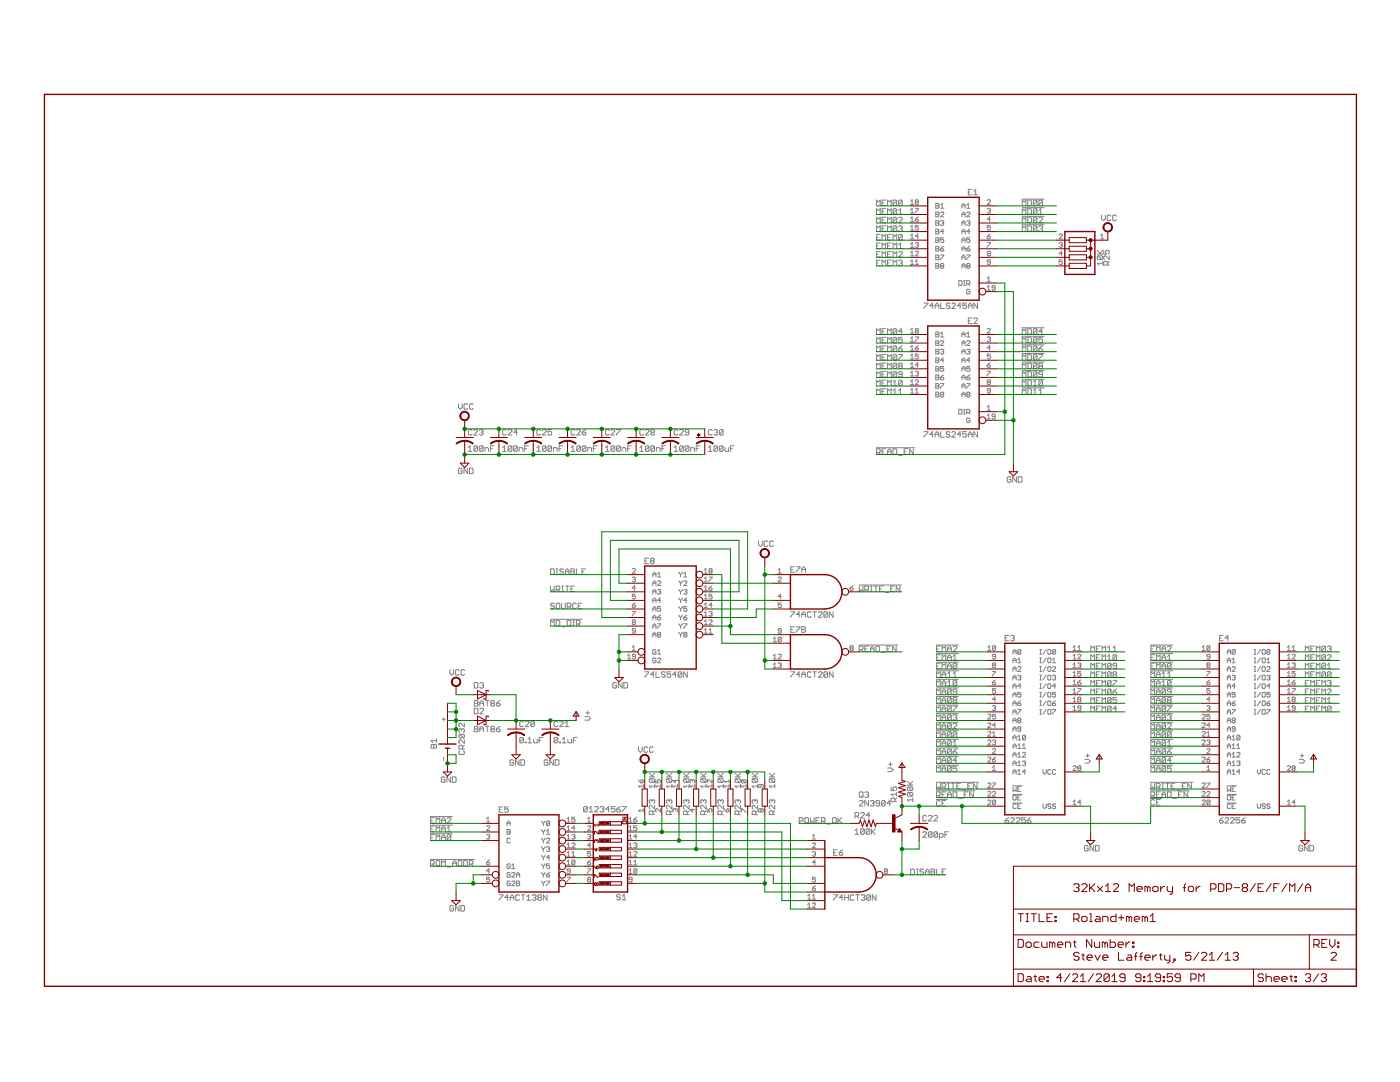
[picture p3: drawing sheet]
<svg xmlns="http://www.w3.org/2000/svg" width="279mm" height="216mm" viewBox="0 0 279 216" stroke-linecap="round" stroke-linejoin="round" font-family="sans-serif">
<g fill="none" stroke="#808080" stroke-width=".2">
<path d="M176.8 39.9h-.8v1.1h.8M193.3 38.3h.3M194 37.8h-.7v1.1h.7M194.4 38.9h.7M194.4 38.2l.3-.4v1.1M204 39.7h4.4M205.1 39.9h.6l.1 .2v.8l-.1 .1h-.6zM174.9 41v-1.1l.4 .4 .4-.4v1.1M174.9 42.7v-1.1l.4 .4 .4-.4v1.1M174.9 44.4v-1.1l.4 .4 .4-.4v1.1M174.9 46.2v-1.1l.4 .3 .4-.3v1.1M174.9 49h.4"/>
<path d="M174.9 52.5h.4M174.9 50.7h.4M174.9 47.3h.4M175.7 46.8h-.8v1.1h.8M175.7 48.5h-.8v1.1h.8M175.7 50.2h-.8v1.1h.8M175.7 51.9h-.8v1.1h.8M176 49.6v-1.1l.4 .4 .4-.4v1.1M176 51.3v-1.1l.4 .4 .4-.4v1.1M176 53v-1.1l.4 .4 .4-.4v1.1M176 45.6h.4M176 47.9v-1.1l.4 .3 .4-.3v1.1"/>
<path d="M176 40.5h.4M176 43.9h.4M176 42.2h.4M176.8 41.6h-.8v1.1h.8M176.8 43.3h-.8v1.1h.8M176.8 45.1h-.8v1.1h.8M177.1 41v-1.1l.4 .4 .4-.4v1.1M177.1 42.7v-1.1l.4 .4 .4-.4v1.1M177.1 44.4v-1.1l.4 .4 .4-.4v1.1M177.1 46.2v-1.1l.4 .3 .4-.3v1.1M177.1 49h.4M177.1 52.5h.4"/>
<path d="M177.1 50.7h.4M177.1 47.3h.4M177.9 46.8h-.8v1.1h.8M177.9 48.5h-.8v1.1h.8M177.9 50.2h-.8v1.1h.8M177.9 51.9h-.8v1.1h.8M178.2 47.9v-1.1l.4 .3 .4-.3v1.1M178.2 49.6v-1.1l.4 .4 .4-.4v1.1M178.2 51.3v-1.1l.4 .4 .4-.4v1.1M178.2 53v-1.1l.4 .4 .4-.4v1.1M179 40.1v.8l-.2 .1h-.4l-.2-.1M179 41.8v.7l-.2 .2h-.4l-.2-.2"/>
<path d="M179 43.5v.8l-.2 .1h-.4l-.2-.1M179 45.3v.7l-.2 .2h-.4l-.2-.2M179 40.1l-.2-.2h-.4l-.2 .2v.8M179 41.8l-.2-.2h-.4l-.2 .2v.7M179 43.5l-.2-.2h-.4l-.2 .2v.8M179 45.3l-.2-.2h-.4l-.2 .2v.7M179 40.1l-.8 .8M179 43.5l-.8 .8M179 45.3l-.8 .7M179 41.8l-.8 .7M179.3 45.3l.2-.2h.4l.2 .2-.2 .3M179.3 42.7h.8"/>
<path d="M179.3 43.5l.2-.2h.4l.2 .2v.2l-.8 .7h.8M179.3 50.4l.2-.2h.4l.2 .2v.2l-.8 .7h.8M179.3 52.1l.2-.2h.4l.2 .2-.2 .4M179.3 42l.4-.4v1.1M179.3 48.9l.4-.4v1.1M179.3 49.6h.8M179.7 45.6h.2M179.7 52.5h.2M179.9 52.5l.2 .1-.2 .4h-.4l-.2-.2M179.9 45.6l.2 .2-.2 .4h-.4l-.2-.2M180.1 46.9v.8l-.2 .2h-.4l-.2-.2M180.1 40.1v.8l-.2 .1h-.4l-.2-.1"/>
<path d="M180.1 40.1l-.2-.2h-.4l-.2 .2v.8M180.1 46.9l-.2-.1h-.4l-.2 .1v.8M180.1 40.1l-.8 .8M180.1 46.9l-.8 .8M181.7 51.1h.7M181.7 47l.3-.3v.9M181.7 52.2l.3-.4v1M181.7 40.8h.7M181.7 42.5h.7M181.7 45.9h.7M181.7 47.6h.7M181.7 52.8h.7"/>
<path d="M181.7 40.2l.3-.3v.9M181.7 41.9l.3-.3v.9M181.7 43.6l.3-.3v.9M181.7 45.3l.3-.3v.9M181.7 48.7l.3-.3v1M181.7 50.4l.3-.3v1M181.7 49.4h.7M181.7 44.2h.7M182.7 50.3l.1-.2 .5 .2v.1l-.6 .7h.6M182.7 41.6h.6l-.6 .9M182.7 43.8h.4l.2 .3-.5 .1zM182.7 48.6l.1-.2h.3l.2 .2-.2 .3"/>
<path d="M182.7 52.8h.6M182.7 52.2l.3-.4v1M182.8 40.3l-.1 .2 .1 .3 .5-.2-.2-.3M182.8 40.3l-.1-.1 .1-.3 .5 .1-.2 .3M182.8 40.3h.3M183 48.9h.1M183.1 48.9l.2 .1-.2 .4h-.3l-.1-.2M183.3 45h-.6v.5l.4-.2 .2 .5-.2 .1h-.3l-.1-.1M183.3 47.2h-.6l.4-.5v.9M183.3 43.3l-.6 .5M186.8 50.9h.4l.2 .1-.2 .4 .2 .3-.2 .1h-.4zM186.8 44h.4l.2 .2-.2 .3 .2 .3-.2 .2h-.4z"/>
<path d="M186.8 41.1h.4M186.8 40.6h.4l.2 .2-.2 .3 .2 .3-.2 .2h-.4zM186.8 42.8h.4M186.8 42.3h.4l.2 .2-.2 .3 .2 .3-.2 .2h-.4zM186.8 44.5h.4M186.8 46.2h.4M186.8 47.9h.4M186.8 47.5h.4l.2 .1-.2 .3 .2 .3-.2 .2h-.4zM186.8 49.6h.4M186.8 49.2h.4l.2 .1-.2 .3 .2 .4-.2 .1h-.4zM186.8 51.4h.4M186.8 53.1h.4"/>
<path d="M186.8 52.6h.4l.2 .1-.2 .4 .2 .3-.2 .1h-.4zM186.8 45.7h.4l.2 .2-.2 .3 .2 .3-.2 .2h-.4zM187.7 50.9h.6l-.6 .9M187.7 44.2l.2-.2h.3l.1 .2-.1 .3M187.7 41.6h.6M187.7 42.5l.2-.2h.3l.1 .2-.6 .8h.6M187.7 49.6h.5l.1 .4-.4 .1zM187.7 40.9l.3-.3v1M187.9 53.1h.3M187.9 53.1l-.2-.2 .2-.3h.3l.1 .1-.1 .4M187.9 53.1l-.2 .1 .2 .3h.3l.1-.1-.1-.3M188 44.5h.2"/>
<path d="M188.2 44.5l.1 .2-.1 .3h-.3l-.2-.2M188.3 46.2h-.6l.5-.5v1M188.3 47.5h-.6v.4l.3-.1 .3 .1v.3l-.1 .2-.5-.2M188.3 49.2l-.6 .4M191.3 56h.5l.2 .2v.6l-.2 .2h-.5zM192 41.6v-.7l.3-.3 .3 .3v.7M192 43.3v-.7l.3-.3 .3 .3v.7M192 45v-.7l.3-.3 .3 .3v.7M192 46.7v-.6l.3-.4 .3 .4v.6M192 48.4v-.6l.3-.3 .3 .3v.6M192 50.1v-.6l.3-.3 .3 .3v.6M192 51.8v-.6l.3-.3 .3 .3v.6"/>
<path d="M192 53.5v-.6l.3-.3 .3 .3v.6M192 41.1h.6M192 42.8h.6M192 44.5h.6M192 46.2h.6M192 47.9h.6M192 49.6h.6M192 51.4h.6M192 53.1h.6M192.3 57h.3M192.3 56h.3M192.4 56v1"/>
<path d="M192.9 40.9l.4-.3v1M192.9 44.2l.2-.2h.3l.2 .2-.2 .3M192.9 56.6h.5l.2-.1v-.3l-.2-.2h-.5v1M192.9 49.6h.5l.2 .4-.5 .1zM192.9 50.9h.7l-.7 .9M192.9 42.5l.2-.2h.3l.2 .2-.7 .8h.7M192.9 41.6h.7M193.1 53.1l-.2 .1 .2 .3h.3l.2-.1-.2-.3M193.1 53.1l-.2-.2 .2-.3h.3l.2 .1-.2 .4M193.1 53.1h.3M193.3 56.6l.3 .4M193.3 44.5h.1"/>
<path d="M193.4 44.5l.2 .2-.2 .3h-.3l-.2-.2M193.6 47.5h-.7v.4l.4-.1 .3 .1v.3l-.2 .2-.5-.2M193.6 57.9l-.2-.2-.5 .2v.6l.2 .2 .5-.2v-.3h-.3M193.6 46.2h-.7l.5-.5v1M193.6 49.2l-.7 .4M197 57.3l.3-.3v.9M197 55.6l.3-.4v1M197 56.2h.7M197 41.7l.5-.1 .2 .1-.2 .3M197 40l.2-.1 .5 .1v.2l-.7 .6h.7M197 47.2h.5l.2 .3-.2 .1h-.3l-.2-.1zM197 48.4h.7l-.7 1"/>
<path d="M197 57.9h.7M197.2 50.6l-.2 .2 .2 .3 .5-.2-.2-.3M197.2 50.6l-.2-.2 .2-.3 .5 .2-.2 .3M197.2 50.6h.3M197.3 42h.2M197.5 42l.2 .2-.2 .3-.5-.1M197.7 52.3h-.5l-.2-.1 .2-.4 .5 .2v.6l-.2 .2-.5-.2M197.7 45h-.7v.5l.3-.2 .4 .2-.2 .4h-.3l-.2-.1M197.7 43.8h-.7l.5-.5v.9M197.7 46.7l-.7 .5M198.6 57.4h-.5l-.1-.1 .1-.3h.3l.2 .1v.6l-.2 .2h-.3l-.1-.2M204 41.4h4.4"/>
<path d="M204 43.2h4.4M204 44.9h4.4M204 44.4v-1.1l.4 .4 .3-.4v1.1M204 41v-1.1l.4 .4 .3-.4v1.1M204 42.7v-1.1l.4 .4 .3-.4v1.1M204 46.2v-1.1l.4 .3 .3-.3v1.1M205.1 41.6h.6l.1 .2v.7l-.1 .2h-.6zM205.1 43.3h.6l.1 .2v.8l-.1 .1h-.6zM205.1 45.1h.6l.1 .2v.7l-.1 .2h-.6zM206.9 43.5l-.7 .8M206.9 40.1v.8l-.1 .1h-.4l-.2-.1M206.9 40.1l-.1-.2h-.4l-.2 .2v.8"/>
<path d="M206.9 41.8l-.1-.2h-.4l-.2 .2v.7M206.9 43.5l-.1-.2h-.4l-.2 .2v.8M206.9 45.3l-.1-.2h-.4l-.2 .2v.7M206.9 41.8v.7l-.1 .2h-.4l-.2-.2M206.9 43.5v.8l-.1 .1h-.4l-.2-.1M206.9 45.3v.7l-.1 .2h-.4l-.2-.2M206.9 40.1l-.7 .8M206.9 41.8l-.7 .7M206.9 45.3l-.7 .7M207.3 42l.4-.4v1.1M207.3 45.3l.2-.2h.4l.1 .2-.1 .3M207.3 43.5l.2-.2h.4l.1 .2v.2l-.7 .7h.7"/>
<path d="M207.3 42.7h.7M207.7 45.6h.2M207.9 45.6l.1 .2-.1 .4h-.4l-.2-.2M208 40.1v.8l-.1 .1h-.4l-.2-.1M208 40.1l-.1-.2h-.4l-.2 .2v.8M208 40.1l-.7 .8M211.4 48.6l.1-.2h.4l.1 .2-.1 .3M211.4 46.9l.1-.2h.4l.1 .2-.6 .7h.6M211.7 48.9h.2M211.9 48.9l.1 .1-.1 .4h-.4l-.1-.2M212 50.6h-.6l.5-.5v1M212 51.8h-.6v.5l.3-.1 .3 .1-.1 .5-.5-.2"/>
<path d="M219 50.7h1.1M219 50l.7 .7M219.2 51.1h.7l.2 .1v.4l-.2 .2M219.2 51.1l-.2 .1v.4l.2 .2h.7M219.2 51.1l.7 .7M219.6 47.6h.7M219.6 47l.4-.3v.9M219.8 42.9v.7l.4 .4 .4-.4v-.7M220.1 52.5h-1.1l.4 .4M220.1 52.2v.7M220.1 50l-.6 .5M220.3 50v.7h.5l-.2-.6 .2-.1h.4l.2 .1v.4l-.2 .2"/>
<path d="M221 52.9v-.6l-.2-.1h-.3l-.2 .1v.6h1.1M221.4 51.1v.7l-.8-.7h-.1l-.2 .1v.4l.2 .2M221.4 52.2l-.4 .3M221.7 43.1l-.2-.2h-.4l-.1 .2v.7l.1 .2h.4l.2-.2M222.8 43.1l-.2-.2h-.4l-.1 .2v.7l.1 .2h.4l.2-.2M174.9 77v-1.1l.4 .3 .4-.3v1.1M174.9 66.7v-1.1l.4 .4 .4-.4v1.1M174.9 68.4v-1.1l.4 .4 .4-.4v1.1M174.9 71.8v-1.1l.4 .4 .4-.4v1.1M174.9 78.7v-1.1l.4 .3 .4-.3v1.1M174.9 75.2v-1.1l.4 .4 .4-.4v1.1M174.9 70.1v-1.1l.4 .4 .4-.4v1.1"/>
<path d="M174.9 73.5v-1l.4 .3 .4-.3v1M176 66.1h.4M176 73h.4M176 74.7h.4M176 78.1h.4M176 76.4h.4M176 71.3h.4M176 69.6h.4M176 67.9h.4M176.8 69h-.8v1.1h.8M176.8 65.6h-.8v1.1h.8M176.8 67.3h-.8v1.1h.8"/>
<path d="M176.8 72.5h-.8v1h.8M176.8 74.1h-.8v1.1h.8M176.8 75.9h-.8v1.1h.8M176.8 77.6h-.8v1.1h.8M176.8 70.7h-.8v1.1h.8M177.1 66.7v-1.1l.4 .4 .4-.4v1.1M177.1 68.4v-1.1l.4 .4 .4-.4v1.1M177.1 70.1v-1.1l.4 .4 .4-.4v1.1M177.1 71.8v-1.1l.4 .4 .4-.4v1.1M177.1 73.5v-1l.4 .3 .4-.3v1M177.1 75.2v-1.1l.4 .4 .4-.4v1.1M177.1 77v-1.1l.4 .3 .4-.3v1.1"/>
<path d="M177.1 78.7v-1.1l.4 .3 .4-.3v1.1M178.2 77h.8M178.2 78.7h.8M178.2 77.9l.4-.3v1.1M178.2 76.2l.4-.3v1.1M179 69.2v.7l-.2 .2h-.4l-.2-.2M179 70.9v.7l-.2 .2h-.4l-.2-.2M179 65.8v.7l-.2 .2h-.4l-.2-.2M179 67.5v.7l-.2 .2h-.4l-.2-.2M179 72.6v.8l-.2 .1h-.4l-.2-.1M179 74.3v.8l-.2 .1h-.4l-.2-.1M179 65.8l-.2-.2h-.4l-.2 .2v.7"/>
<path d="M179 67.5l-.2-.2h-.4l-.2 .2v.7M179 69.2l-.2-.2h-.4l-.2 .2v.7M179 70.9l-.2-.2h-.4l-.2 .2v.7M179 72.6l-.2-.1h-.4l-.2 .1v.8M179 74.3l-.2-.2h-.4l-.2 .2v.8M179 70.9l-.8 .7M179 72.6l-.8 .8M179 74.3l-.8 .8M179 69.2l-.8 .7M179 65.8l-.8 .7M179 67.5l-.8 .7M179.3 77.9l.4-.3v1.1"/>
<path d="M179.3 69.6h.6l.2 .3-.2 .2h-.4l-.2-.2zM179.3 78.7h.8M179.3 70.7h.8v.2l-.8 .7v.2M179.5 73l-.2 .2 .2 .3h.4l.2-.1-.2-.4M179.5 73l-.2-.2 .2-.3h.4l.2 .1-.2 .4M179.5 73h.4M180.1 76.1l-.8 .7M180.1 67.3h-.8v.6l.4-.2 .4 .2v.3l-.2 .2h-.4l-.2-.2M180.1 69l-.8 .6M180.1 66.1h-.8l.6-.5v1.1M180.1 74.7h-.6l-.2-.2 .2-.4h.4l.2 .2v.8l-.2 .1h-.4l-.2-.1M180.1 76.1v.7l-.2 .2h-.4l-.2-.2"/>
<path d="M180.1 76.1l-.2-.2h-.4l-.2 .2v.7M181.7 69.3l.3-.4v1M181.7 74.4l.3-.3v.9M181.7 65.8l.3-.3v1M181.7 67.5l.3-.3v1M181.7 71l.3-.3v.9M181.7 72.7l.3-.3v.9M181.7 76.1l.3-.3v.9M181.7 77.8l.3-.3v.9M181.7 66.5h.7M181.7 68.2h.7M181.7 71.6h.7"/>
<path d="M181.7 73.3h.7M181.7 76.7h.7M181.7 78.4h.7M181.7 75h.7M181.7 69.9h.7M182.7 75.9l.1-.1 .5 .1v.2l-.6 .6h.6M182.7 74.2l.4-.1 .2 .1-.2 .3M182.7 77.8l.3-.3v.9M182.7 67.2h.6l-.6 1M182.7 69.4h.4l.2 .3-.2 .2h-.3zM182.7 78.4h.6M182.8 66l-.1-.2 .1-.3 .5 .2-.2 .3"/>
<path d="M182.8 66l-.1 .1 .1 .4 .5-.2-.2-.3M182.8 66h.3M183 74.5h.1M183.1 74.5l.2 .2-.2 .3-.4-.1M183.3 68.9l-.6 .5M183.3 72.8h-.6l.4-.4v.9M183.3 70.7h-.6v.4l.4-.1 .2 .4-.2 .2h-.3l-.1-.2M184.4 60.5h.8l-.8 1.1M186.3 61h-.8l.6-.5v1.1M186.6 61h.8M186.6 61.6v-.8l.4-.3 .4 .3v.8M186.8 73.1h.4l.2 .2-.2 .3 .2 .3-.2 .2h-.4z"/>
<path d="M186.8 78.3h.4l.2 .1-.2 .3 .2 .3-.2 .2h-.4zM186.8 66.3h.4l.2 .1-.2 .3 .2 .4-.2 .1h-.4zM186.8 68h.4l.2 .1-.2 .4 .2 .3-.2 .1h-.4zM186.8 69.7h.4l.2 .1-.2 .4 .2 .3-.2 .1h-.4zM186.8 71.4h.4l.2 .2-.2 .3 .2 .3-.2 .1h-.4zM186.8 74.8h.4l.2 .2-.2 .3 .2 .3-.2 .2h-.4zM186.8 76.5h.4l.2 .2-.2 .3 .2 .3-.2 .2h-.4zM186.8 66.7h.4M186.8 68.5h.4M186.8 70.2h.4M186.8 71.9h.4M186.8 73.6h.4"/>
<path d="M186.8 75.3h.4M186.8 77h.4M186.8 78.7h.4M187.7 66.6l.3-.3v.9M187.7 68.1l.2-.1 .4 .1v.2l-.6 .6h.6M187.7 69.8l.5-.1 .1 .1-.1 .4M187.7 75.3h.5l.1 .3-.1 .2h-.3zM187.7 76.5h.6l-.6 1M187.7 67.2h.6M187.7 60.5v1.1h.8M187.9 78.7l-.2-.1 .2-.3h.3l.1 .1-.1 .3M187.9 78.7l-.2 .2 .2 .3h.3l.1-.2-.1-.3"/>
<path d="M187.9 78.7h.3M188 70.2h.2M188.2 70.2l.1 .1-.1 .3-.5-.1M188.3 71.9h-.6l.5-.5v.9M188.3 73.1h-.6v.5l.3-.2 .3 .2v.3l-.1 .2-.5-.2M188.3 74.8l-.6 .5M189.6 60.6l-.2-.1h-.4l-.2 .1 .2 .4h.4l.2 .2-.2 .4h-.4l-.2-.2M189.9 60.6l.2-.1h.4l.2 .1v.2l-.8 .8h.8M191.8 61h-.7l.5-.5v1.1M192 67.2v-.6l.3-.3 .3 .3v.6M192 77.5v-.6l.3-.4 .3 .4v.6M192 72.3v-.6l.3-.3 .3 .3v.6"/>
<path d="M192 79.2v-.6l.3-.3 .3 .3v.6M192 68.9v-.6l.3-.3 .3 .3v.6M192 70.6v-.6l.3-.3 .3 .3v.6M192 74.1v-.7l.3-.3 .3 .3v.7M192 75.8v-.7l.3-.3 .3 .3v.7M192 66.7h.6M192 68.5h.6M192 70.2h.6M192 71.9h.6M192 73.6h.6M192 75.3h.6M192 77h.6"/>
<path d="M192 78.7h.6M192.9 60.5h-.7v.5l.3-.2 .4 .2v.4l-.2 .2h-.4l-.1-.2M192.9 66.6l.4-.3v.9M192.9 75.3h.5l.2 .3-.2 .2h-.3zM192.9 76.5h.7l-.7 1M192.9 68.1l.2-.1 .5 .1v.2l-.7 .6h.7M192.9 69.8l.5-.1 .2 .1-.2 .4M192.9 67.2h.7M193.1 78.7l-.2 .2 .2 .3h.3l.2-.2-.2-.3M193.1 78.7l-.2-.1 .2-.3h.3l.2 .1-.2 .3M193.1 78.7h.3M193.3 61h.7"/>
<path d="M193.3 61.6v-.8l.3-.3 .4 .3v.8M193.3 64h.3M193.3 70.2h.1M193.4 70.2l.2 .1-.2 .3-.5-.1M193.6 73.1h-.7v.5l.4-.2 .3 .2v.3l-.2 .2-.5-.2M193.6 71.9h-.7l.5-.5v.9M193.6 74.8l-.7 .5M194 63.5h-.7v1.1h.7M194.4 63.6l.1-.1h.4l.2 .1v.2l-.7 .8h.7M195.1 60.5v1.1l-.7-1.1v1.1M197 65.7l.2-.2 .5 .2-.7 .8h.7M197 67.4l.2-.2h.3l.2 .2-.2 .3"/>
<path d="M197 72.8h.5l.2 .4-.5 .1-.2-.1zM197 74.1h.7l-.7 .9M197.2 76.3l-.2 .1 .2 .3 .5-.1-.2-.3M197.2 76.3l-.2-.2 .2-.3 .5 .1-.2 .4M197.2 76.3h.3M197.3 67.7h.2M197.5 67.7l.2 .2-.2 .3-.5-.2M197.7 70.7h-.7v.4l.3-.1 .4 .1-.2 .5h-.3l-.2-.2M197.7 78h-.5l-.2-.2 .2-.3 .5 .2v.6l-.2 .1-.5-.1M197.7 69.4h-.7l.5-.5v1M197.7 72.4l-.7 .4M204 65.4h4.4"/>
<path d="M204 67.1h4.4M204 72.2h4.4M204 74h4.4M204 75.7h4.4M204 77.4h4.4M204 68.8h4.4M204 70.5h4.4M204 68.4v-1.1l.4 .4 .3-.4v1.1M204 73.5v-1l.4 .3 .3-.3v1M204 70.1v-1.1l.4 .4 .3-.4v1.1M204 66.7v-1.1l.4 .4 .3-.4v1.1M204 71.8v-1.1l.4 .4 .3-.4v1.1"/>
<path d="M204 75.2v-1.1l.4 .4 .3-.4v1.1M204 77v-1.1l.4 .3 .3-.3v1.1M204 78.7v-1.1l.4 .3 .3-.3v1.1M205.1 69h.6l.1 .2v.7l-.1 .2h-.6zM205.1 65.6h.6l.1 .2v.7l-.1 .2h-.6zM205.1 67.3h.6l.1 .2v.7l-.1 .2h-.6zM205.1 70.7h.6l.1 .2v.7l-.1 .2h-.6zM205.1 72.5h.6l.1 .1v.8l-.1 .1h-.6zM205.1 74.1h.6l.1 .2v.8l-.1 .1h-.6zM205.1 75.9h.6l.1 .2v.7l-.1 .2h-.6zM205.1 77.6h.6l.1 .2v.7l-.1 .2h-.6zM206.2 77h.7"/>
<path d="M206.2 76.2l.4-.3v1.1M206.2 77.9l.4-.3v1.1M206.2 78.7h.7M206.9 72.6l-.1-.1h-.4l-.2 .1v.8M206.9 72.6v.8l-.1 .1h-.4l-.2-.1M206.9 70.9l-.1-.2h-.4l-.2 .2v.7M206.9 69.2l-.7 .7M206.9 67.5l-.7 .7M206.9 69.2v.7l-.1 .2h-.4l-.2-.2M206.9 74.3v.8l-.1 .1h-.4l-.2-.1M206.9 65.8l-.1-.2h-.4l-.2 .2v.7M206.9 67.5l-.1-.2h-.4l-.2 .2v.7"/>
<path d="M206.9 69.2l-.1-.2h-.4l-.2 .2v.7M206.9 74.3l-.1-.2h-.4l-.2 .2v.8M206.9 65.8v.7l-.1 .2h-.4l-.2-.2M206.9 67.5v.7l-.1 .2h-.4l-.2-.2M206.9 70.9v.7l-.1 .2h-.4l-.2-.2M206.9 65.8l-.7 .7M206.9 72.6l-.7 .8M206.9 74.3l-.7 .8M206.9 70.9l-.7 .7M207.3 77.9l.4-.3v1.1M207.3 69.6h.6l.1 .3-.1 .2h-.4l-.2-.2zM207.3 70.7h.7v.2l-.7 .7v.2"/>
<path d="M207.3 78.7h.7M207.5 73l-.2-.2 .2-.3h.4l.1 .1-.1 .4M207.5 73l-.2 .2 .2 .3h.4l.1-.1-.1-.4M207.5 73h.4M208 74.7h-.5l-.2-.2 .2-.4h.4l.1 .2v.8l-.1 .1h-.4l-.2-.1M208 66.1h-.7l.6-.5v1.1M208 67.3h-.7v.6l.4-.2 .3 .2v.3l-.1 .2h-.4l-.2-.2M208 76.1l-.1-.2h-.4l-.2 .2v.7M208 76.1v.7l-.1 .2h-.4l-.2-.2M208 76.1l-.7 .7M208 69l-.7 .6M91.5 80.6v.7l.4 .4 .3-.4v-.7"/>
<path d="M92.2 93.6l-.2-.2h-.3l-.2 .2v.7l.2 .2h.3l.2-.2v-.3h-.3M93.3 80.8l-.1-.2h-.4l-.2 .2v.7l.2 .2h.4l.1-.2M93.3 93.4v1.1l-.7-1.1v1.1M93.5 89.3l.3-.3v1.1M93.5 90.1h.7M93.7 93.4h.6l.1 .2v.7l-.1 .2h-.6zM94.2 85.9l-.2-.2h-.4l-.1 .2v.7l.1 .2h.4l.2-.2M94.4 80.8l-.1-.2h-.4l-.2 .2v.7l.2 .2h.4l.1-.2M94.6 85.9l.1-.2h.4l.2 .2v.2l-.7 .7h.7M95.3 89.1v.8l-.2 .2h-.4l-.1-.2M95.3 89.1l-.2-.1h-.4l-.1 .1v.8M95.3 89.1l-.7 .8"/>
<path d="M95.7 85.9l.1-.2h.4l.2 .2-.2 .4M96 86.3h.2M96.2 86.3l.2 .1-.2 .4h-.4l-.1-.2M96.4 89.1v.8l-.2 .2h-.4l-.1-.2M96.4 89.1l-.2-.1h-.4l-.1 .1v.8M96.4 89.1l-.7 .8M96.8 90.1v-.8h.5l.2 .2v.6M97.9 89.5h.3M98.6 89h-.7v1.1M100.3 90.1h.7M100.3 89.3l.4-.3v1.1M101 85.9l-.1-.2h-.4l-.2 .2v.7l.2 .2h.4l.1-.2"/>
<path d="M101.4 85.9l.2-.2h.4l.2 .2v.2l-.8 .7h.8M102.2 89.1v.8l-.2 .2h-.4l-.2-.2M102.2 89.1l-.2-.1h-.4l-.2 .1v.8M102.2 89.1l-.8 .8M103.3 89.1l-.2-.1h-.4l-.2 .1v.8M103.3 89.1v.8l-.2 .2h-.4l-.2-.2M103.3 89.1l-.8 .8M103.3 86.3h-.8l.6-.6v1.1M103.6 90.1v-.8h.6l.2 .2v.6M104.7 89.5h.4M105.5 89h-.8v1.1M107.1 90.1h.8"/>
<path d="M107.1 89.3l.4-.3v1.1M107.9 85.9l-.2-.2h-.4l-.2 .2v.7l.2 .2h.4l.2-.2M108.2 85.9l.2-.2h.4l.2 .2v.2l-.8 .7h.8M109 89.1v.8l-.2 .2h-.4l-.2-.2M109 89.1l-.2-.1h-.4l-.2 .1v.8M109 89.1l-.8 .8M110.1 85.7h-.7v.6l.3-.2 .4 .2v.3l-.2 .2h-.4l-.1-.2M110.1 89.1l-.2-.1h-.4l-.1 .1v.8M110.1 89.1v.8l-.2 .2h-.4l-.1-.2M110.1 89.1l-.7 .8M110.5 90.1v-.8h.5l.2 .2v.6M111.6 89.5h.3"/>
<path d="M112.3 89h-.7v1.1M114 90.1h.7M114 89.3l.4-.3v1.1M114.7 85.9l-.1-.2h-.4l-.2 .2v.7l.2 .2h.4l.1-.2M115.1 85.9l.2-.2h.4l.1 .2v.2l-.7 .7h.7M115.8 89.1v.8l-.1 .2h-.4l-.2-.2M115.8 89.1l-.1-.1h-.4l-.2 .1v.8M115.8 89.1l-.7 .8M116.2 86.3h.6l.1 .3-.1 .2h-.4l-.2-.2zM116.9 89.1v.8l-.1 .2h-.4l-.2-.2M116.9 89.1l-.1-.1h-.4l-.2 .1v.8M116.9 89.1l-.7 .8"/>
<path d="M116.9 85.7l-.7 .6M117.3 90.1v-.8h.6l.1 .2v.6M118.4 89.5h.4M119.1 89h-.7v1.1M120.8 90.1h.8M120.8 89.3l.4-.3v1.1M121.6 85.9l-.2-.2h-.4l-.2 .2v.7l.2 .2h.4l.2-.2M121.9 85.9l.2-.2h.4l.2 .2v.2l-.8 .7h.8M122.7 89.1v.8l-.2 .2h-.4l-.2-.2M122.7 89.1l-.2-.1h-.4l-.2 .1v.8M122.7 89.1l-.8 .8M123 85.7h.8v.2l-.8 .7v.2"/>
<path d="M123.8 89.1l-.2-.1h-.4l-.2 .1v.8M123.8 89.1v.8l-.2 .2h-.4l-.2-.2M123.8 89.1l-.8 .8M124.1 90.1v-.8h.6l.2 .2v.6M125.3 89.5h.3M126 89h-.7v1.1M127.7 90.1h.7M127.7 89.3l.4-.3v1.1M128.4 85.9l-.2-.2h-.3l-.2 .2v.7l.2 .2h.3l.2-.2M128.8 85.9l.2-.2h.3l.2 .2v.2l-.7 .7h.7M129.5 89.1v.8l-.2 .2h-.3l-.2-.2M129.5 89.1l-.2-.1h-.3l-.2 .1v.8"/>
<path d="M129.5 89.1l-.7 .8M130.1 86.3l-.2-.2 .2-.4h.4l.1 .2-.1 .4M130.1 86.3l-.2 .1 .2 .4h.4l.1-.2-.1-.3M130.1 86.3h.4M130.6 89.1v.8l-.1 .2h-.4l-.2-.2M130.6 89.1l-.1-.1h-.4l-.2 .1v.8M130.6 89.1l-.7 .8M131 90.1v-.8h.6l.1 .2v.6M132.1 89.5h.4M132.8 89h-.7v1.1M134.5 90.1h.8M134.5 89.3l.4-.3v1.1"/>
<path d="M135.3 85.9l-.2-.2h-.4l-.2 .2v.7l.2 .2h.4l.2-.2M135.6 85.9l.2-.2h.4l.2 .2v.2l-.8 .7h.8M136.4 89.1v.8l-.2 .2h-.4l-.2-.2M136.4 89.1l-.2-.1h-.4l-.2 .1v.8M136.4 89.1l-.8 .8M137.5 89.1v.8l-.2 .2h-.4l-.2-.2M137.5 89.1l-.2-.1h-.4l-.2 .1v.8M137.5 86.3h-.6l-.2-.2 .2-.4h.4l.2 .2v.7l-.2 .2h-.4l-.2-.2M137.5 89.1l-.8 .8M137.8 90.1v-.8h.6l.2 .2v.6M138.9 89.5h.4M139.7 89h-.8v1.1"/>
<path d="M141.4 90.1h.7M141.4 89.3l.4-.3v1.1M142.1 85.9l-.2-.2h-.3l-.2 .2v.7l.2 .2h.3l.2-.2M142.5 85.9l.2-.2h.3l.2 .2-.2 .4M142.9 86.3h.1M143 86.3l.2 .1-.2 .4h-.3l-.2-.2M143.2 89.1v.8l-.2 .2h-.3l-.2-.2M143.2 89.1l-.2-.1h-.3l-.2 .1v.8M143.2 89.1l-.7 .8M144.3 89.1v.8l-.2 .2h-.3l-.2-.2M144.3 89.1l-.2-.1h-.3l-.2 .1v.8M144.3 85.9l-.2-.2h-.3l-.2 .2v.7"/>
<path d="M144.3 85.9v.7l-.2 .2h-.3l-.2-.2M144.3 89.1l-.7 .8M144.3 85.9l-.7 .7M144.7 89.3v.6l.2 .2h.5v-.8M145.8 89.5h.4M146.5 89h-.7v1.1M174.9 89.3h7.7M174.9 90.3h.6l.2-.2v-.4l-.2-.1h-.6v1.1M175.3 90.3l.4 .4M176 90.1h.4M176.8 89.6h-.8v1.1h.8M177.1 90.7v-.8l.4-.3 .4 .3v.8"/>
<path d="M177.1 90.1h.8M178.2 89.6h.6l.2 .1v.8l-.2 .2h-.6zM179.3 90.8h.8M180.4 90.1h.4M181.2 89.6h-.8v1.1h.8M182.3 89.6v1.1l-.8-1.1v1.1M184.4 86.1h.8v.2l-.8 .8v.1M186.3 86.7h-.8l.6-.6v1.1M186.6 87.2v-.7l.4-.4 .4 .4v.7M186.6 86.7h.8M187.7 86.1v1.1h.8M189.6 86.3l-.2-.2h-.4l-.2 .4 .2 .2h.4l.2 .4-.2 .1h-.4l-.2-.1"/>
<path d="M189.9 86.3l.2-.2h.4l.2 .2v.2l-.8 .7h.8M191.3 81.7h.5l.2 .1v.7l-.2 .1h-.5zM191.8 86.7h-.7l.5-.6v1.1M192.3 81.7h.3M192.3 82.6h.3M192.4 81.7v.9M192.9 86.1h-.7v.6l.3-.2 .4 .2v.4l-.2 .1h-.4l-.1-.1M192.9 82.3h.5l.2-.2v-.3l-.2-.1h-.5v.9M193.3 87.2v-.7l.3-.4 .4 .4v.7M193.3 86.7h.7M193.3 82.3l.3 .3M193.6 83.5l-.2-.1-.5 .1v.7l.2 .1 .5-.1v-.3h-.3"/>
<path d="M195.1 86.1v1.1l-.7-1.1v1.1M197 81.2l.3-.3v1M197 83l.3-.4v1M197 81.9h.7M197 83.6h.7M198.6 83.1h-.5l-.1-.1 .1-.4 .5 .2v.6l-.2 .2h-.3l-.1-.2M201.8 95.3l-.2-.2h-.4l-.2 .2v.7l.2 .2h.4l.2-.2v-.3h-.4M202.9 95.1v1.1l-.8-1.1v1.1M203.2 95.1h.6l.2 .2v.7l-.2 .2h-.6zM109.9 113.5h.5l.2 .2v.7l-.2 .2h-.5zM109.9 116.9v1.1l.4-.3 .3 .3v-1.1M111 117.7h.5l.2-.2v-.4l-.2-.2h-.5v1.1"/>
<path d="M111 114.6h.4M111 113.5h.4M111.2 113.5v1.1M111.4 117.7l.3 .3M112.1 116.9h.4M112.1 118h.4M112.3 116.9v1.1M112.5 113.7l-.2-.2h-.4l-.2 .4 .2 .2h.4l.2 .3-.2 .2h-.4l-.2-.2M112.8 116.9h.8M112.8 114.1h.8M112.8 114.6v-.7l.4-.4 .4 .4v.7M113.2 116.9v1.1"/>
<path d="M113.9 113.5h.6l.2 .2-.2 .4 .2 .3-.2 .2h-.6zM113.9 117.5h.4M113.9 114.1h.6M114.7 116.9h-.8v1.1h.8M115 113.5v1.1h.8M116.1 114.1h.4M116.9 113.5h-.8v1.1h.8M126.2 115.3l.1-.2h.4l.1 .2-.1 .3M126.2 113.6l.1-.2h.4l.1 .2-.6 .8h.6M126.5 115.6h.2M126.7 115.6l.1 .2-.1 .3h-.4l-.1-.2M126.8 118.6h-.6v.4l.3-.1 .3 .1-.1 .5-.5-.1"/>
<path d="M126.8 117.3h-.6l.5-.4v.9M128.7 111.9h.4M129.5 111.4h-.8v1.1h.8M130 111.9l-.2-.2 .2-.3h.4l.2 .2-.2 .3M130 111.9l-.2 .2 .2 .4h.4l.2-.2-.2-.4M130 111.9h.4M130.3 115.1v-.6l.3-.3 .3 .3v.6M130.3 116.8v-.6l.3-.3 .3 .3v.6M130.3 118.6v-.7l.3-.3 .3 .3v.7M130.3 114.7h.6M130.3 116.4h.6M130.3 118.1h.6"/>
<path d="M130.3 119.8h.6M131.2 114.5l.4-.3v.9M131.2 115.1h.6M131.2 116.1l.2-.2 .4 .2v.1l-.6 .6h.6M131.2 117.8l.5-.2 .1 .2-.1 .3M131.6 118.1h.1M131.7 118.1l.1 .1-.1 .4-.5-.2M131.8 119.8h-.6l.5-.5v1M135.5 114.2l.3 .5M135.5 115.9l.3 .5M135.5 117.6l.3 .5M135.5 119.3l.3 .5"/>
<path d="M135.8 114.7v.4M135.8 116.4v.4M135.8 118.1v.5M135.8 119.8v.5M136.1 114.2l-.3 .5M136.1 115.9l-.3 .5M136.1 117.6l-.3 .5M136.1 119.3l-.3 .5M136.5 116.1l.1-.2 .5 .2v.1l-.6 .6h.6M136.5 117.8l.4-.2 .2 .2-.2 .3M136.5 114.5l.3-.3v.9M136.5 115.1h.6"/>
<path d="M136.8 118.1h.1M136.9 118.1l.2 .1-.2 .4-.4-.2M137.1 119.8h-.6l.4-.5v1M140.5 113.7l.4-.3v1M140.5 114.4h.7M140.5 116.1h.7M140.5 119.5h.7M140.5 115.5l.4-.4v1M140.5 117.2l.4-.3v.9M140.5 118.9l.4-.3v.9M140.5 117.8h.7M141.5 115.1h.6l-.6 1"/>
<path d="M141.5 117.3h.5l.1 .3-.1 .2h-.4zM141.6 113.9l-.1-.2 .1-.3h.4l.1 .2-.1 .3M141.6 113.9l-.1 .2 .1 .3h.4l.1-.2-.1-.3M141.6 113.9h.4M142.1 118.6h-.6v.4l.3-.1 .3 .1-.1 .5-.5-.1M142.1 116.9l-.6 .4M151.4 107.9v.8l.4 .4 .3-.4v-.8M153.2 108.1l-.2-.2h-.3l-.2 .2v.8l.2 .2h.3l.2-.2M154.3 108.1l-.2-.2h-.3l-.2 .2v.8l.2 .2h.3l.2-.2M155.3 114.4h.6M155.3 115.3l.1-.2h.3l.2 .2-.6 .8h.6M155.3 113.7l.3-.3v1"/>
<path d="M155.9 119h-.6l.4-.4v.9M157.8 113.6h.4M158.5 113.1h-.7v1.1h.7M158.9 113.1h.7v.2l-.7 .7v.2M160 114.2v-.7l.4-.4 .3 .4v.7M160 113.6h.7M169.7 117.3h.4l.2 .3-.2 .2h-.3zM170.3 116.9l-.6 .4M171.4 116.7h8.5M171.5 116.9v1.1l.4-.3 .3 .3v-1.1M172.6 117.7h.5l.2-.2v-.4l-.2-.2h-.5v1.1M173 117.7l.3 .3"/>
<path d="M173.7 116.9h.4M173.7 118h.4M173.9 116.9v1.1M174.4 116.9h.8M174.8 116.9v1.1M175.5 117.5h.4M176.3 116.9h-.8v1.1h.8M176.7 118.2h.7M177.8 117.5h.3M178.5 116.9h-.7v1.1h.7M179.6 116.9v1.1l-.7-1.1v1.1M89.8 133.6v.8l.3 .3 .4-.3v-.8"/>
<path d="M91.6 133.8l-.2-.2h-.3l-.2 .2v.7l.2 .2h.3l.2-.2M92.7 133.8l-.2-.2h-.3l-.2 .2v.7l.2 .2h.3l.2-.2M94.7 139.8h.5l.2 .2-.2 .3 .2 .4-.2 .2h-.5zM94.7 136.2h.5l.2 .2v.7l-.2 .2h-.5zM95.8 136.4l.1-.2h.4l.2 .2-.2 .3M96.1 136.7h.2M96.3 136.7l.2 .2-.2 .4h-.4l-.1-.2M96.9 139.8h.7M97.2 139.8v1.1M99.8 139.8l-.7 .5M109.8 123.6h6.3M109.9 124.9v-1.1l.4 .3 .3-.3v1.1"/>
<path d="M110.6 120.5l-.2-.1h-.3l-.2 .3 .2 .2h.3l.2 .4-.2 .2h-.3l-.2-.2M111 123.8h.5l.2 .2v.7l-.2 .2h-.5zM111.2 120.4h.3l.2 .1v.8l-.2 .2h-.3l-.2-.2v-.8zM112.1 125.1h.7M112.1 120.4v.9l.2 .2h.3l.2-.2v-.9M113.2 123.8h.5l.2 .2v.7l-.2 .2h-.5zM113.2 121.1h.5l.2-.2v-.4l-.2-.1h-.5v1.1M113.6 121.1l.3 .4M114.3 124.9h.4M114.3 123.8h.4M114.5 123.8v1.1M115 124.5h.6l.2-.2v-.3l-.2-.2h-.6v1.1"/>
<path d="M115 120.5l-.1-.1h-.4l-.2 .1v.8l.2 .2h.4l.1-.2M115.4 124.5l.4 .4M115.4 120.9h.4M116.1 120.4h-.7v1.1h.7M123 136.4l-.1-.2h-.4l-.2 .2v.7l.2 .2h.4l.1-.2v-.4h-.3M124.1 136.2v1.1l-.7-1.1v1.1M124.5 136.2h.6l.1 .2v.7l-.1 .2h-.6zM125.2 131.5h.7M125.2 130.9l.4-.3v.9M126.2 129.8h.6M126.2 129.2l.3-.4v1M126.2 120.8h.5l.1 .3-.5 .1z"/>
<path d="M126.2 122h.6l-.6 .9M126.3 124.2l-.1-.2 .1-.3h.4l.1 .2-.1 .3M126.3 124.2l-.1 .1 .1 .4 .5-.2-.1-.3M126.3 124.2h.4M126.8 131h-.5l-.1-.1 .1-.3 .5 .1v.6l-.1 .2-.5-.2M126.8 125.9h-.5l-.1-.2 .1-.3h.4l.1 .2v.6l-.1 .2h-.4l-.1-.2M126.8 120.3l-.6 .5M128.7 134h.8v.2l-.8 .8v.1M130.3 120.3v-.7l.3-.3 .3 .3v.7M130.3 122v-.7l.3-.3 .3 .3v.7M130.3 123.7v-.6l.3-.4 .3 .4v.6M130.3 125.4v-.6l.3-.3 .3 .3v.6"/>
<path d="M130.3 127.1v-.6l.3-.3 .3 .3v.6M130.3 121.5h.6M130.3 123.2h.6M130.3 124.9h.6M130.3 126.6h.6M130.6 134.6h-.8l.6-.6v1.1M130.9 129.8l-.2-.2-.4 .2v.6l.1 .1 .5-.1v-.3h-.3M130.9 131.5l-.2-.2h-.3l-.1 .2v.6l.1 .1 .5-.1v-.3h-.3M130.9 134v1.1h.8M131.2 130.5h.6M131.2 131.5l.2-.2h.3l.1 .2-.6 .7h.6M131.2 129.9l.4-.3v.9"/>
<path d="M131.2 123.2h.5l.1 .3-.1 .2h-.3zM131.2 124.5h.6l-.6 .9M131.4 126.6l-.2-.1 .2-.3 .4 .1-.1 .3M131.4 126.6l-.2 .2 .2 .3 .4-.1-.1-.4M131.4 126.6h.3M131.8 121h-.6v.5l.5-.2 .1 .5-.1 .2h-.3l-.2-.2M131.8 122.7l-.6 .5M132.8 134.2l-.2-.2h-.4l-.2 .2 .2 .4h.4l.2 .2-.2 .3h-.4l-.2-.1M133.9 134h-.8v.6l.4-.2 .4 .2v.4l-.2 .1h-.4l-.2-.1M135 134.6h-.8l.6-.6v1.1M135.5 121l.3 .5M135.5 122.7l.3 .5"/>
<path d="M135.5 124.5l.3 .4M135.5 126.2l.3 .4M135.8 121.5v.5M135.8 123.2v.5M135.8 124.9v.5M135.8 126.6v.5M136.1 134.2l-.2-.2h-.4l-.2 .2v.8M136.1 134.2v.8l-.2 .1h-.4l-.2-.1M136.1 134.2l-.8 .8M136.1 126.2l-.3 .4M136.1 121l-.3 .5M136.1 122.7l-.3 .5"/>
<path d="M136.1 124.5l-.3 .4M136.5 123.2h.4l.2 .3-.2 .2h-.3zM136.5 124.5h.6l-.6 .9M136.6 126.6l-.1 .2 .1 .3 .5-.1-.2-.4M136.6 126.6l-.1-.1 .1-.3 .5 .1-.2 .3M136.6 126.6h.3M137.1 121h-.6v.5l.4-.2 .2 .5-.2 .2h-.3l-.1-.2M137.1 122.7l-.6 .5M137.2 134v1.1l-.8-1.1v1.1M140.5 120.6l.4-.3v.9M140.5 125.7l.4-.3v1M140.5 121.2h.7"/>
<path d="M140.5 124.7h.7M140.5 126.4h.7M140.5 122.3l.4-.3v.9M140.5 124l.4-.3v1M140.5 122.9h.7M141.5 122.2l.5-.2 .1 .2-.1 .3M141.5 123.9l.1-.2h.4l.1 .2-.6 .8h.6M141.5 126.4h.6M141.5 125.7l.3-.3v1M141.8 122.5h.2M142 122.5l.1 .1-.1 .3-.5-.1M142.1 120.8h-.6l.5-.5v.9"/>
<path d="M154.3 131.5h.7M154.3 133.2h.7M154.3 127.4l.3-.3v1M154.3 130.9l.3-.3v.9M154.3 132.6l.3-.3v.9M154.3 128.1h.7M155.3 132.4l.4-.1 .2 .1-.2 .3M155.3 130.7l.1-.1 .5 .1v.2l-.6 .6h.6M155.6 132.7h.1M155.7 132.7l.2 .2-.2 .3-.4-.1M155.9 127.3l-.2-.2h-.3l-.1 .2v.6M155.9 125.9h-.5l-.1-.2 .1-.3h.3l.2 .2v.6l-.2 .2h-.3l-.1-.2"/>
<path d="M155.9 120.3h-.6v.5l.3-.2 .3 .2v.3l-.2 .1-.4-.1M155.9 127.3v.6l-.2 .2h-.3l-.1-.2M155.9 127.3l-.6 .6M157.8 134h.7v.2l-.7 .8v.1M157.8 122.1h.7v.2l-.7 .7v.2M157.8 125.6h.4M158.5 125.1h-.7v1.1h.7M158.9 125.1h.7v.1l-.7 .8v.2M159.6 134.6h-.7l.6-.6v1.1M159.6 122.6h-.7l.6-.5v1.1M160 134.6h.7M160 122.6h.7"/>
<path d="M160 123.2v-.8l.4-.3 .3 .3v.8M160 125.1h.6l.1 .1-.1 .4 .1 .4-.1 .2h-.6zM160 135.1v-.7l.4-.4 .3 .4v.7M160 125.6h.6M161.8 134.2l-.1-.2h-.4l-.2 .2v.8l.2 .1h.4l.1-.1M161.8 122.3l-.1-.2h-.4l-.2 .2v.7l.2 .2h.4l.1-.2M162.2 134h.8M162.2 122.1h.8M162.6 122.1v1.1M162.6 134v1.1M163.3 134.2l.2-.2h.4l.2 .2v.2l-.8 .7h.8M163.3 122.3l.2-.2h.4l.2 .2v.1l-.8 .8h.8"/>
<path d="M165.2 134.2l-.2-.2h-.4l-.2 .2v.8M165.2 134.2v.8l-.2 .1h-.4l-.2-.1M165.2 122.3l-.2-.2h-.4l-.2 .2v.7M165.2 122.3v.7l-.2 .2h-.4l-.2-.2M165.2 122.3l-.8 .7M165.2 134.2l-.8 .8M166.3 122.1v1.1l-.8-1.1v1.1M166.3 134v1.1l-.8-1.1v1.1M169.8 129.3l-.1-.1 .1-.4 .5 .2-.2 .3M169.8 129.3l-.1 .2 .1 .3h.3l.2-.2-.2-.3M169.8 129.3h.3M171.4 128.7h7.8"/>
<path d="M171.5 129.6h.5l.2-.1v-.4l-.2-.2h-.5v1.1M171.9 129.6l.3 .4M172.6 129.5h.4M173.3 128.9h-.7v1.1h.7M173.7 130v-.7l.4-.4 .3 .4v.7M173.7 129.5h.7M174.8 128.9h.6l.1 .2v.7l-.1 .2h-.6zM175.9 130.2h.7M177 129.5h.4M177.7 128.9h-.7v1.1h.7M178.9 128.9v1.1l-.8-1.1v1.1M186.9 133.9h4.4"/>
<path d="M186.9 132.1h4.4M186.9 130.4h4.4M186.9 128.7h4.4M186.9 139h4.4M186.9 137.3h4.4M186.9 135.6h4.4M186.9 129.5h.4M186.9 131.2h.4M186.9 132.9h.4M186.9 135.1v-1.1l.4 .4 .3-.4v1.1M186.9 136.9v-1.1l.4 .3 .3-.3v1.1M186.9 138.6v-1.1l.4 .3 .3-.3v1.1"/>
<path d="M187.6 128.9h-.7v1.1h.7M187.6 130.6h-.7v1.1h.7M187.6 132.3h-.7v1.1h.7M188 134.6h.7M188 136.3h.7M188 138h.7M188 139.7h.7M188 130v-1.1l.4 .4 .3-.4v1.1M188 131.7v-1.1l.4 .4 .3-.4v1.1M188 133.4v-1.1l.4 .4 .3-.4v1.1M188 135.1v-.7l.4-.4 .3 .4v.7M188 136.9v-.8l.4-.3 .3 .3v.8"/>
<path d="M188 138.6v-.8l.4-.3 .3 .3v.8M189.1 135.1h.7M189.1 129.5h.7M189.1 131.2h.7M189.1 132.9h.7M189.1 136.9h.7M189.1 134.4l.4-.4v1.1M189.1 136.1l.4-.3v1.1M189.1 130v-.7l.4-.4 .3 .4v.7M189.1 131.7v-.7l.4-.4 .3 .4v.7M189.1 133.4v-.7l.4-.4 .3 .4v.7M189.8 137.7v.7l-.1 .2h-.4l-.2-.2"/>
<path d="M189.8 137.7l-.1-.2h-.4l-.2 .2v.7M189.8 139.4l-.1-.2h-.4l-.2 .2v.7M189.8 139.4v.7l-.1 .2h-.4l-.2-.2M189.8 139.4l-.7 .7M189.8 137.7l-.7 .7M190.2 135.1h.7M190.2 129.1l.2-.2h.4l.1 .2v.2l-.7 .7h.7M190.2 131.7h.7M190.2 134.4l.4-.4v1.1M190.2 131l.4-.4v1.1M190.4 139.7l-.2-.1 .2-.4h.4l.1 .2-.1 .3M190.4 139.7l-.2 .2 .2 .4h.4l.1-.2-.1-.4"/>
<path d="M190.4 139.7h.4M190.9 138h-.5l-.2-.2 .2-.3h.4l.1 .2v.7l-.1 .2h-.4l-.2-.2M190.9 132.5l-.1-.2h-.4l-.2 .2v.8M190.9 132.5v.8l-.1 .1h-.4l-.2-.1M190.9 136l-.1-.2h-.4l-.2 .2v.7M190.9 136v.7l-.1 .2h-.4l-.2-.2M190.9 132.5l-.7 .8M190.9 136l-.7 .7M197.1 129.2l.3-.4v1M197.1 129.8h.6M198.1 134h.6l-.6 .9M198.1 136.2h.4l.2 .3-.5 .1-.1-.1z"/>
<path d="M198.2 132.7l-.1-.1 .1-.3 .5 .1-.2 .3M198.2 132.7l-.1 .2 .1 .3 .5-.1-.2-.4M198.2 132.7h.3M198.7 129v.6l-.2 .2h-.3l-.1-.2M198.7 129l-.2-.2-.4 .2v.6M198.7 131h-.5l-.1-.1 .1-.3 .5 .1v.6l-.2 .2-.4-.2M198.7 137.4h-.6v.5l.3-.2 .3 .2-.2 .4h-.3l-.1-.1M198.7 129l-.6 .6M198.7 135.7l-.6 .5M198.7 139.6h-.6l.4-.5v1M200.6 127.3h.4M201.3 126.8h-.7v1.1h.7"/>
<path d="M201.7 127l.2-.2h.3l.2 .2-.2 .3M202.1 127.3h.1M202.2 130.5v-.6l.3-.3 .3 .3v.6M202.2 132.2v-.6l.3-.3 .3 .3v.6M202.2 134v-.7l.3-.3 .3 .3v.7M202.2 135.7v-.7l.3-.3 .3 .3v.7M202.2 137.4v-.6l.3-.4 .3 .4v.6M202.2 139.1v-.6l.3-.3 .3 .3v.6M202.2 130.1h.6M202.2 131.8h.6M202.2 135.2h.6M202.2 133.5h.6"/>
<path d="M202.2 136.9h.6M202.2 138.6h.6M202.2 127.3l.2 .2-.2 .4h-.3l-.2-.2M203.1 134.9l.2-.2h.3l.1 .2-.1 .3M203.1 133.2l.2-.2h.3l.1 .2-.6 .8h.6M203.1 131.6l.3-.3v.9M203.1 132.2h.6M203.4 135.2h.2M203.6 135.2l.1 .2-.1 .3h-.3l-.2-.2M203.7 136.9h-.6l.5-.5v1M203.7 129.8l-.1-.2-.5 .2v.6M203.7 138.2h-.6v.4l.5-.1 .1 .4-.1 .2-.5-.2"/>
<path d="M203.7 129.8v.6l-.1 .1-.5-.1M203.7 129.8l-.6 .6M203.7 139.9l-.6 .4M207.5 134.7h.3M207.5 129.6h.3M207.5 130.5h.3M207.5 132.2h.3M207.5 135.7h.3M207.5 134h.3M207.5 133h.3M207.5 138.2h.3M207.5 139.1h.3"/>
<path d="M207.5 131.3h.3M207.5 137.4h.3M207.5 136.4h.3M207.5 139.9h.3M207.7 129.6v.9M207.7 131.3v.9M207.7 133v1M207.7 134.7v1M207.7 136.4v1M207.7 138.2v.9M207.7 139.9v.9M208.8 129.6l-.6 .9"/>
<path d="M208.8 131.3l-.6 .9M208.8 133l-.6 1M208.8 134.7l-.6 1M208.8 136.4l-.6 1M208.8 138.2l-.6 .9M208.8 139.9l-.6 .9M209.1 136.6l.2-.2 .4 .2v.6l-.1 .2-.5-.2zM209.3 134.7h.3l.1 .2v.6l-.1 .2h-.3l-.2-.2v-.6zM209.3 129.6l.4 .2v.6l-.1 .1-.5-.1v-.6zM209.3 131.3h.3l.1 .2v.6l-.1 .1-.5-.1v-.6zM209.3 133h.3l.1 .2v.6l-.1 .2h-.3l-.2-.2v-.6zM209.3 138.2l.4 .1v.6l-.1 .2-.5-.2v-.6z"/>
<path d="M210 134.9l.2-.2h.3l.2 .2-.2 .3M210 132.2h.7M210 133.2l.2-.2h.3l.2 .2-.7 .8h.7M210 131.6l.4-.3v.9M210.4 135.2h.1M210.5 135.2l.2 .2-.2 .3h-.3l-.2-.2M210.7 129.8l-.2-.2-.5 .2v.6M210.7 129.8v.6l-.2 .1-.5-.1M210.7 136.9h-.7l.5-.5v1M210.7 138.2h-.7v.4l.4-.1 .3 .1-.2 .5-.5-.2M210.7 129.8l-.7 .6M210.7 139.9l-.7 .4"/>
<path d="M214.1 129.8h.7M214.1 131.5h.7M214.1 133.2h.7M214.1 136.6h.7M214.1 138.3h.7M214.1 129.2l.4-.4v1M214.1 130.9l.4-.3v.9M214.1 132.6l.4-.3v.9M214.1 134.3l.4-.3v.9M214.1 136l.4-.3v.9M214.1 137.7l.4-.3v.9M214.1 139.4l.4-.3v1"/>
<path d="M214.1 134.9h.7M215.1 129.8h.6M215.1 132.4l.5-.1 .1 .1-.1 .3M215.1 130.7l.1-.1 .5 .1v.2l-.6 .6h.6M215.1 136.2h.5l.1 .3-.5 .1-.1-.1zM215.1 137.4h.6l-.6 .9M215.1 129.2l.3-.4v1M215.2 139.6l-.1-.2 .1-.3h.4l.1 .2-.1 .3M215.2 139.6h.4M215.2 139.6l-.1 .1 .1 .4h.4l.1-.2-.1-.3M215.4 132.7h.2M215.6 132.7l.1 .2-.1 .3-.5-.1"/>
<path d="M215.7 134h-.6v.5l.3-.2 .3 .2-.1 .4-.5-.1M215.7 135.7l-.6 .5M217.7 135.1v-1.1l.4 .4 .3-.4v1.1M217.7 131.7v-1.1l.4 .4 .3-.4v1.1M217.7 133.4v-1.1l.4 .4 .3-.4v1.1M217.7 130v-1.1l.4 .4 .3-.4v1.1M217.7 136.9v-1.1l.4 .3 .3-.3v1.1M217.7 138.6v-1.1l.4 .3 .3-.3v1.1M218.8 134.6h.4M218.8 129.5h.4M218.8 131.2h.4M218.8 132.9h.4"/>
<path d="M218.8 136.3h.4M218.8 138h.4M218.8 139.7h.4M219.5 134h-.7v1.1h.7M219.5 137.5h-.7v1.1h.7M219.5 128.9h-.7v1.1h.7M219.5 130.6h-.7v1.1h.7M219.5 132.3h-.7v1.1h.7M219.5 135.8h-.7v1.1h.7M219.5 139.2h-.7v1.1h.7M219.9 131.7v-1.1l.4 .4 .3-.4v1.1M219.9 138.6v-1.1l.4 .3 .3-.3v1.1"/>
<path d="M219.9 130v-1.1l.4 .4 .3-.4v1.1M219.9 133.4v-1.1l.4 .4 .3-.4v1.1M219.9 135.1v-1.1l.4 .4 .3-.4v1.1M219.9 136.9v-1.1l.4 .3 .3-.3v1.1M221 129.3l.4-.4v1.1M221 131l.4-.4v1.1M221 130h.7M221 131.7h.7M221.7 134.2l-.1-.2h-.4l-.2 .2v.8M221.7 134.2v.8l-.1 .1h-.4l-.2-.1M221.7 137.7v.7l-.1 .2h-.4l-.2-.2M221.7 132.5v.8l-.1 .1h-.4l-.2-.1"/>
<path d="M221.7 132.5l-.1-.2h-.4l-.2 .2v.8M221.7 136l-.1-.2h-.4l-.2 .2v.7M221.7 137.7l-.1-.2h-.4l-.2 .2v.7M221.7 139.4l-.1-.2h-.4l-.2 .2v.7M221.7 136v.7l-.1 .2h-.4l-.2-.2M221.7 139.4v.7l-.1 .2h-.4l-.2-.2M221.7 132.5l-.7 .8M221.7 134.2l-.7 .8M221.7 136l-.7 .7M221.7 137.7l-.7 .7M221.7 139.4l-.7 .7M222.1 138h.6l.1 .4-.1 .2h-.4l-.2-.2z"/>
<path d="M222.1 130h.7M222.1 129.3l.4-.4v1.1M222.1 135.8h.7v.2l-.7 .7v.2M222.3 134.6l-.2-.2 .2-.4h.4l.1 .2-.1 .4M222.3 134.6h.4M222.3 134.6l-.2 .2 .2 .3h.4l.1-.1-.1-.4M222.8 139.2h-.7v.5l.4-.1 .3 .1v.4l-.1 .2h-.4l-.2-.2M222.8 130.8v.8l-.1 .1h-.4l-.2-.1M222.8 130.8l-.1-.2h-.4l-.2 .2v.8M222.8 132.9h-.5l-.2-.2 .2-.4h.4l.1 .2v.8l-.1 .1h-.4l-.2-.1M222.8 130.8l-.7 .8M222.8 137.5l-.7 .5"/>
<path d="M229.6 133.9h4.4M229.6 132.1h4.4M229.6 130.4h4.4M229.6 128.7h4.4M229.6 139h4.4M229.6 137.3h4.4M229.6 135.6h4.4M229.7 138.6v-1.1l.4 .3 .3-.3v1.1M229.7 129.5h.4M229.7 131.2h.4M229.7 132.9h.4M229.7 135.1v-1.1l.4 .4 .3-.4v1.1"/>
<path d="M229.7 136.9v-1.1l.4 .3 .3-.3v1.1M230.4 128.9h-.7v1.1h.7M230.4 130.6h-.7v1.1h.7M230.4 132.3h-.7v1.1h.7M230.8 134.6h.7M230.8 133.4v-1.1l.4 .4 .3-.4v1.1M230.8 135.1v-.7l.4-.4 .3 .4v.7M230.8 136.9v-.8l.4-.3 .3 .3v.8M230.8 136.3h.7M230.8 138h.7M230.8 139.7h.7M230.8 130v-1.1l.4 .4 .3-.4v1.1"/>
<path d="M230.8 131.7v-1.1l.4 .4 .3-.4v1.1M230.8 138.6v-.8l.4-.3 .3 .3v.8M231.9 135.1h.7M231.9 131.7v-.7l.4-.4 .3 .4v.7M231.9 129.5h.7M231.9 131.2h.7M231.9 132.9h.7M231.9 136.9h.7M231.9 134.4l.4-.4v1.1M231.9 136.1l.4-.3v1.1M231.9 130v-.7l.4-.4 .3 .4v.7M231.9 133.4v-.7l.4-.4 .3 .4v.7"/>
<path d="M232.6 137.7v.7l-.2 .2h-.3l-.2-.2M232.6 137.7l-.2-.2h-.3l-.2 .2v.7M232.6 139.4l-.2-.2h-.3l-.2 .2v.7M232.6 139.4v.7l-.2 .2h-.3l-.2-.2M232.6 139.4l-.7 .7M232.6 137.7l-.7 .7M233 135.1h.7M233 129.1l.2-.2h.4l.1 .2v.2l-.7 .7h.7M233 131.7h.7M233 134.4l.4-.4v1.1M233 131l.4-.4v1.1M233.2 139.7l-.2-.1 .2-.4h.4l.1 .2-.1 .3"/>
<path d="M233.2 139.7l-.2 .2 .2 .4h.4l.1-.2-.1-.4M233.2 139.7h.4M233.7 136l-.1-.2h-.4l-.2 .2v.7M233.7 138h-.5l-.2-.2 .2-.3h.4l.1 .2v.7l-.1 .2h-.4l-.2-.2M233.7 136l-.7 .7M233.7 132.5l-.1-.2h-.4l-.2 .2v.8M233.7 132.5v.8l-.1 .1h-.4l-.2-.1M233.7 136v.7l-.1 .2h-.4l-.2-.2M233.7 132.5l-.7 .8M239.9 129.8h.6M239.9 129.2l.3-.4v1M240.9 134h.6l-.6 .9"/>
<path d="M240.9 136.2h.4l.2 .3-.5 .1zM241 132.7l-.1-.1 .1-.3 .5 .1-.2 .3M241 132.7l-.1 .2 .1 .3 .5-.1-.2-.4M241 132.7h.3M241.5 129v.6l-.2 .2h-.3l-.1-.2M241.5 129l-.2-.2-.4 .2v.6M241.5 131h-.5l-.1-.1 .1-.3 .5 .1v.6l-.2 .2-.4-.2M241.5 137.4h-.6v.5l.4-.2 .2 .5-.2 .1h-.3l-.1-.1M241.5 139.6h-.6l.4-.5v1M241.5 129l-.6 .6M241.5 135.7l-.6 .5M243.4 127.3h.3"/>
<path d="M244.1 126.8h-.7v1.1h.7M244.9 130.1h.7M244.9 131.8h.7M244.9 135.2h.7M244.9 133.5h.7M244.9 136.9h.7M244.9 138.6h.7M244.9 130.5v-.6l.4-.3 .3 .3v.6M244.9 132.2v-.6l.4-.3 .3 .3v.6M244.9 134v-.7l.4-.3 .3 .3v.7M244.9 135.7v-.7l.4-.3 .3 .3v.7M244.9 137.4v-.6l.4-.4 .3 .4v.6"/>
<path d="M244.9 139.1v-.6l.4-.3 .3 .3v.6M245.2 127.3h-.7l.5-.5v1.1M245.9 134.9l.1-.2h.4l.1 .2-.1 .3M245.9 132.2h.6M245.9 133.2l.1-.2h.4l.1 .2-.6 .8h.6M245.9 131.6l.3-.3v.9M246.2 135.2h.2M246.4 135.2l.1 .2-.1 .3h-.4l-.1-.2M246.5 129.8l-.1-.2-.5 .2v.6M246.5 129.8v.6l-.1 .1-.5-.1M246.5 136.9h-.6l.5-.5v1M246.5 138.2h-.6v.4l.3-.1 .3 .1-.1 .5-.5-.2"/>
<path d="M246.5 129.8l-.6 .6M246.5 139.9l-.6 .4M250.3 134.7h.3M250.3 129.6h.3M250.3 130.5h.3M250.3 132.2h.3M250.3 135.7h.3M250.3 134h.3M250.3 133h.3M250.3 138.2h.3M250.3 139.1h.3M250.3 131.3h.3"/>
<path d="M250.3 137.4h.3M250.3 136.4h.3M250.3 139.9h.3M250.5 129.6v.9M250.5 131.3v.9M250.5 133v1M250.5 134.7v1M250.5 136.4v1M250.5 138.2v.9M250.5 139.9v.9M251.6 129.6l-.7 .9M251.6 131.3l-.7 .9"/>
<path d="M251.6 133l-.7 1M251.6 134.7l-.7 1M251.6 136.4l-.7 1M251.6 138.2l-.7 .9M251.6 139.9l-.7 .9M251.9 136.6l.1-.2 .5 .2v.6l-.2 .2-.4-.2zM252 134.7h.3l.2 .2v.6l-.2 .2h-.3l-.1-.2v-.6zM252 129.6l.5 .2v.6l-.2 .1-.4-.1v-.6zM252 131.3h.3l.2 .2v.6l-.2 .1-.4-.1v-.6zM252 133h.3l.2 .2v.6l-.2 .2h-.3l-.1-.2v-.6zM252 138.2l.5 .1v.6l-.2 .2-.4-.2v-.6zM252.8 134.9l.2-.2h.3l.1 .2-.1 .3"/>
<path d="M252.8 132.2h.6M252.8 133.2l.2-.2h.3l.1 .2-.6 .8h.6M252.8 131.6l.3-.3v.9M253.1 135.2h.2M253.3 135.2l.1 .2-.1 .3h-.3l-.2-.2M253.4 129.8l-.1-.2-.5 .2v.6M253.4 129.8v.6l-.1 .1-.5-.1M253.4 136.9h-.6l.5-.5v1M253.4 138.2h-.6v.4l.5-.1 .1 .4-.1 .2-.5-.2M253.4 129.8l-.6 .6M253.4 139.9l-.6 .4M256.9 129.8h.7"/>
<path d="M256.9 131.5h.7M256.9 133.2h.7M256.9 136.6h.7M256.9 138.3h.7M256.9 134.9h.7M256.9 136l.3-.3v.9M256.9 137.7l.3-.3v.9M256.9 129.2l.3-.4v1M256.9 130.9l.3-.3v.9M256.9 132.6l.3-.3v.9M256.9 134.3l.3-.3v.9M256.9 139.4l.3-.3v1"/>
<path d="M257.9 129.8h.6M257.9 132.4l.4-.1 .2 .1-.2 .3M257.9 130.7l.1-.1 .5 .1v.2l-.6 .6h.6M257.9 136.2h.4l.2 .3-.5 .1zM257.9 137.4h.6l-.6 .9M257.9 129.2l.3-.4v1M258 139.6l-.1-.2 .1-.3h.3l.2 .2-.2 .3M258 139.6h.3M258 139.6l-.1 .1 .1 .4h.3l.2-.2-.2-.3M258.2 132.7h.1M258.3 132.7l.2 .2-.2 .3-.4-.1M258.5 134h-.6v.5l.4-.2 .2 .5-.2 .1-.4-.1"/>
<path d="M258.5 135.7l-.6 .5M260.5 130v-1.1l.4 .4 .3-.4v1.1M260.5 131.7v-1.1l.4 .4 .3-.4v1.1M260.5 133.4v-1.1l.4 .4 .3-.4v1.1M260.5 135.1v-1.1l.4 .4 .3-.4v1.1M260.5 136.3h.4M260.5 138h.4M260.5 139.7h.4M261.2 137.5h-.7v1.1h.7M261.2 135.8h-.7v1.1h.7M261.2 139.2h-.7v1.1h.7M261.6 134.6h.4"/>
<path d="M261.6 138.6v-1.1l.4 .3 .3-.3v1.1M261.6 136.9v-1.1l.4 .3 .3-.3v1.1M261.6 129.5h.4M261.6 131.2h.4M261.6 132.9h.4M262.3 134h-.7v1.1h.7M262.3 128.9h-.7v1.1h.7M262.3 130.6h-.7v1.1h.7M262.3 132.3h-.7v1.1h.7M262.7 131.7v-1.1l.4 .4 .3-.4v1.1M262.7 130v-1.1l.4 .4 .3-.4v1.1M262.7 133.4v-1.1l.4 .4 .3-.4v1.1"/>
<path d="M262.7 135.1v-1.1l.4 .4 .3-.4v1.1M262.7 136.3h.4M262.7 138h.4M262.7 139.7h.4M263.4 137.5h-.7v1.1h.7M263.4 135.8h-.7v1.1h.7M263.4 139.2h-.7v1.1h.7M263.8 136.9v-1.1l.4 .3 .3-.3v1.1M263.8 138.6v-1.1l.4 .3 .3-.3v1.1M264.5 134.2l-.1-.2h-.4l-.2 .2v.8M264.5 134.2v.8l-.1 .1h-.4l-.2-.1M264.5 132.5l-.1-.2h-.4l-.2 .2v.8"/>
<path d="M264.5 132.5l-.7 .8M264.5 129.1l-.7 .7M264.5 129.1l-.1-.2h-.4l-.2 .2v.7M264.5 130.8l-.1-.2h-.4l-.2 .2v.8M264.5 129.1v.7l-.1 .2h-.4l-.2-.2M264.5 130.8v.8l-.1 .1h-.4l-.2-.1M264.5 132.5v.8l-.1 .1h-.4l-.2-.1M264.5 134.2l-.7 .8M264.5 130.8l-.7 .8M264.9 137.7l.2-.2h.4l.1 .2v.1l-.7 .8h.7M264.9 136l.2-.2h.4l.1 .2-.1 .3M264.9 129.1l.2-.2h.4l.1 .2-.1 .4"/>
<path d="M264.9 130.8l.2-.2h.4l.1 .2v.2l-.7 .7h.7M264.9 133.4h.7M264.9 132.7l.4-.4v1.1M264.9 139.6l.4-.4v1.1M265.3 129.5h.2M265.3 136.3h.2M265.5 136.3l.1 .2-.1 .4h-.4l-.2-.2M265.5 129.5l.1 .1-.1 .4h-.4l-.2-.2M265.6 134.2l-.1-.2h-.4l-.2 .2v.8M265.6 134.2v.8l-.1 .1h-.4l-.2-.1M265.6 134.2l-.7 .8M86.2 148.5l.4 .2 .3-.2 .2 .2v.6h-1.1v-.6z"/>
<path d="M86.6 148.7v.6M87.1 147.4v.8M87.1 147.8h-1.1l.4 .4M88.2 143.5h.7M88.5 143.2v.6M88.5 151.1v.6M88.8 155.2l-.2-.2h-.4l-.1 .2v.7l.1 .2h.4l.2-.2v-.3h-.4M89.9 155v1.1l-.7-1.1v1.1M90.3 155h.5l.2 .2v.7l-.2 .2h-.5zM91.8 146.5l-.2 .2v.4l.2 .1h.7M91.8 149.8l-.2 .2v.4l.2 .2h.7l.2-.2v-.4l-.2-.2M91.8 146.5h.7l.2 .2v.4l-.2 .1"/>
<path d="M91.8 146.5l.7 .7M92.1 145.6l-.2-.2-.3 .2v.4l.2 .1M92.1 145.6l.2-.2 .4 .2v.4l-.2 .1M92.1 145.6v.2M92.3 149.5v-.6l-.2-.2h-.3l-.2 .2v.6h1.1M92.7 144.3v.7l-.8-.7-.3 .2v.3l.2 .2M92.7 147.6v.7l-.8-.7-.3 .2v.4l.2 .1M92.7 148.7l-.4 .4M94.7 141.3h.5l.2 .2v.7l-.2 .2h-.5zM94.7 144.9h.5l.2 .2-.2 .4 .2 .3-.2 .2h-.5zM94.7 145.5h.5M94.7 140.3h.5"/>
<path d="M95.8 145.5h.7M95.8 140.9v-.8l.3-.3 .4 .3v.8M95.8 146v-.7l.3-.4 .4 .4v.7M95.8 141.5l.1-.2h.4l.2 .2v.2l-.7 .7h.7M95.8 140.3h.7M96.9 144.9h.7M97.2 144.9v1.1M98.1 145.5l-.1-.2 .1-.4h.4l.2 .2-.2 .4M98.1 145.5l-.1 .1 .1 .4h.4l.2-.2-.2-.3M98.1 145.5h.4M98.1 140.3l-.1-.2 .1-.3h.4l.2 .2-.2 .3M98.1 140.3l-.1 .2 .1 .4h.4l.2-.2-.2-.4"/>
<path d="M98.1 140.3h.4M99.1 145.5h.5l.2 .3-.2 .2h-.3l-.2-.2zM99.1 140.3h.5l.2 .4-.2 .2h-.3l-.2-.2zM99.8 144.9l-.7 .6M102.5 151.8l-.2-.2h-.4l-.1 .2v.7l.1 .2h.4l.2-.2v-.4h-.4M103.6 151.6v1.1l-.7-1.1v1.1M104 151.6h.5l.2 .2v.7l-.2 .2h-.5zM104.5 144.1l-.2-.2h-.4l-.2 .2v.7l.2 .2h.4l.2-.2M104.5 147.3l-.2-.1h-.4l-.2 .1v.8M104.5 147.3v.8l-.2 .1h-.4l-.2-.1M104.5 147.3l-.8 .8M104.8 148.1h.2v.1h-.2z"/>
<path d="M104.8 144.1l.2-.2h.4l.2 .2v.2l-.8 .7h.8M105.4 148.2h.7M105.4 147.5l.3-.3v1M106.5 147.5v.6l.2 .1h.5v-.7M106.7 144.1v.7l-.2 .2h-.4l-.2-.2M106.7 144.1l-.2-.2h-.4l-.2 .2v.7M106.7 144.1l-.8 .7M107.6 147.7h.3M108.3 147.2h-.7v1M109.3 151.8l-.1-.2h-.4l-.2 .2v.7l.2 .2h.4l.1-.2v-.4h-.3M110.4 151.6v1.1l-.7-1.1v1.1M110.8 151.6h.6l.1 .2v.7l-.1 .2h-.6z"/>
<path d="M111.3 147.3l-.2-.1h-.3l-.2 .1v.8M111.3 147.3v.8l-.2 .1h-.3l-.2-.1M111.3 144.1l-.2-.2h-.3l-.2 .2v.7l.2 .2h.3l.2-.2M111.3 147.3l-.7 .8M111.7 148.1h.2v.1h-.2zM111.7 144.1l.2-.2h.3l.2 .2v.2l-.7 .7h.7M112.2 148.2h.8M112.2 147.5l.4-.3v1M112.8 144.3l.4-.4v1.1M112.8 145h.7M113.3 147.5v.6l.2 .1h.6v-.7M114.4 147.7h.4"/>
<path d="M115.2 147.2h-.8v1M116.7 143h.8l.3 .3-.3 .4h-.8M116.9 142.2h.7M117.3 141.9v.7M127.4 149v.8l.4 .3 .4-.3v-.8M127.4 155.6l.5 .6M127.9 155.7l.2-.1 .3 .1-.2 .5h-.3zM128.4 156.8h-1l.4 .4M128.4 156.5v.7M129.3 149.2l-.2-.2h-.4l-.2 .2v.7l.2 .2h.4l.2-.2M129.6 155h1.1M129.6 154.3l.7 .7"/>
<path d="M129.8 155.4h.7l.2 .2v.3l-.2 .2M129.8 155.4l-.2 .2v.3l.2 .2h.7M129.8 155.4l.7 .7M130.1 159.8l-.2-.2-.3 .2v.3l.2 .2M130.1 159.8l.2-.2 .4 .2v.3l-.2 .2M130.1 159.8v.2M130.4 149.2l-.2-.2h-.4l-.2 .2v.7l.2 .2h.4l.2-.2M130.7 154.3l-.6 .5M130.7 156.9h-1.1l.3 .3M130.7 156.5v.7M130.9 155.6v.6h.4l-.1-.5 .5-.1 .1 .1-.1 .5M131.8 156.8h-.9l.3 .4"/>
<path d="M131.8 156.5v.7M133 155h1.1M133 154.3l.7 .7M133.2 155.4l-.2 .2v.3l.2 .2h.7M133.2 155.4h.7l.2 .2v.3l-.2 .2M133.2 155.4l.7 .7M133.5 159.8l-.2-.2-.3 .2v.3l.2 .2M133.5 159.8l.2-.2 .4 .2v.3l-.2 .2M133.5 159.8v.2M134.1 156.9h-1.1l.3 .3M134.1 156.5v.7M134.1 154.3l-.6 .5"/>
<path d="M134.7 155.6v.6l-.4-.5h.9M135.2 156.8h-.9l.3 .4M135.2 156.5v.7M136.4 155h1.1M136.4 154.3l.7 .7M136.6 155.4l-.2 .2v.3l.2 .2h.7M136.6 155.4h.7l.2 .2v.3l-.2 .2M136.6 155.4l.7 .7M137 159.8l-.2-.2-.4 .2v.3l.2 .2M137 159.8l.1-.2 .4 .2v.3l-.2 .2M137 159.8v.2M137.5 156.9h-1.1l.4 .3"/>
<path d="M137.5 156.5v.7M137.5 154.3l-.5 .5M138.2 155.7l-.2-.1-.3 .1 .2 .5M138.2 155.7l.1-.1 .3 .1-.1 .5M138.2 155.7v.2M138.6 156.8h-.9l.3 .4M138.6 156.5v.7M139.8 155h1.1M139.8 154.3l.8 .7M140 155.4l-.2 .2v.3l.2 .2h.8M140 155.4h.8l.1 .2v.3l-.1 .2M140 155.4l.8 .7"/>
<path d="M140.4 159.8l-.2-.2-.4 .2v.3l.2 .2M140.4 159.8l.2-.2 .3 .2v.3l-.1 .2M140.4 159.8v.2M140.9 156.9h-1.1l.4 .3M140.9 156.5v.7M140.9 154.3l-.5 .5M142.1 156.8h-1l.3 .4M142.1 155.6v.6l-.8-.6-.2 .1 .2 .5M142.1 156.5v.7M143.3 155h1.1M143.3 154.3l.7 .7M143.4 155.4l-.1 .2v.3l.1 .2h.8"/>
<path d="M143.4 155.4h.8l.2 .2v.3l-.2 .2M143.4 155.4l.8 .7M143.8 159.8l-.2-.2-.3 .2v.3l.1 .2M143.8 159.8l.2-.2 .4 .2v.3l-.2 .2M143.8 159.8v.2M144.4 156.9h-1.1l.3 .3M144.4 156.5v.7M144.4 154.3l-.6 .5M145.5 156.8h-1l.4 .4M145.5 155.6v.6M145.5 156.5v.7M145.5 155.9h-1l.4 .3"/>
<path d="M146.7 155h1.1M146.7 154.3l.7 .7M146.9 155.4l-.2 .2v.3l.2 .2h.7M146.9 155.4h.7l.2 .2v.3l-.2 .2M146.9 155.4l.7 .7M147.2 159.8l-.2-.2-.3 .2v.3l.2 .2M147.2 159.8l.2-.2 .4 .2v.3l-.2 .2M147.2 159.8v.2M147.8 156.9h-1.1l.3 .3M147.8 156.5v.7M147.8 154.3l-.6 .5M148.1 155.6l-.1 .1 .1 .5h.7"/>
<path d="M148.1 155.6h.7l.1 .1v.4l-.1 .1M148.1 155.6l.7 .6M148.9 156.8h-.9l.3 .4M148.9 156.5v.7M150.1 155h1.1M150.1 154.3l.7 .7M150.3 155.4l-.2 .2v.3l.2 .2h.7M150.3 155.4h.7l.2 .2v.3l-.2 .2M150.3 155.4l.7 .7M150.7 159.8l-.2-.2-.4 .2v.3l.2 .2M150.7 159.8l.1-.2 .4 .2v.3l-.2 .2M150.7 159.8v.2"/>
<path d="M151.2 156.9h-1.1l.4 .3M151.2 156.5v.7M151.2 154.3l-.5 .5M151.9 156.5v.5l-.2 .2-.3-.2 .2-.5h.6l.1 .2-.1 .5M153.5 155h1.1M153.5 154.3l.8 .7M153.7 155.4l-.2 .2v.3l.2 .2h.8M153.7 155.4h.8l.1 .2v.3l-.1 .2M153.7 155.4l.8 .7M154.1 159.8l-.2-.2-.4 .2v.3l.2 .2M154.1 159.8l.2-.2 .3 .2v.3l-.1 .2M154.1 159.8v.2"/>
<path d="M154.6 156.9h-1.1l.4 .3M154.6 156.5v.7M154.6 154.3l-.5 .5M171.5 159.9l.2-.2h.3l.2 .2v.2l-.7 .7h.7M171.5 158.2l.2-.2h.3l.2 .2v.7l-.2 .2h-.3l-.2-.2zM171.9 158.7l.3 .4M172.6 158.2l.2-.2h.3l.2 .2-.2 .4M173 158.6h.1M173.1 158.6l.2 .1-.2 .4h-.3l-.2-.2M173.3 159.7v1.1l-.7-1.1v1.1M173.7 159.9l.2-.2h.3l.2 .2-.2 .4M176.6 159.9v.7l-.1 .2h-.4l-.2-.2"/>
<path d="M176.6 159.9l-.1-.2h-.4l-.2 .2v.7M176.6 159.9l-.7 .7M177.1 153.2h.8l.3 .4-.3 .4h-.8M177.3 152.5h.8M177.7 152.1v.8M177.8 157v.8h.6l-.2-.6 .2-.2h.4l.1 .2v.4l-.1 .2M178.6 160v-.6l-.2-.2h-.4l-.2 .2v.6h1.1M178.9 158.5h-1.1l.4 .4M178.9 159.2l-.3 .4M178.9 158.1v.8M181.1 156.7h1.1M181.1 155.9l.7 .8"/>
<path d="M181.3 157h.7l.2 .2v.4l-.2 .2M181.3 158.1h.7l.2 .2v.4l-.2 .2M181.3 158.1l-.2 .2v.4l.2 .2h.7M181.3 157l-.2 .2v.4l.2 .2h.7M181.3 158.1l.7 .8M181.3 157l.7 .8M182.2 159.6h-1.1l.3 .4M182.2 159.2v.8M182.2 155.9l-.6 .6M186.9 156.1h8.4M186.9 152.7h4.4M186.9 145.8h4.4"/>
<path d="M186.9 147.5h4.4M186.9 144.1h4.4M186.9 142.4h4.4M186.9 151h4.4M186.9 149.2h4.4M186.9 140.7h4.4M186.9 159.5h2.2M186.9 157.8h7.7M186.9 147.1v-1.1l.4 .4 .3-.4v1.1M186.9 158.7h.6l.1-.1v-.4l-.1-.2h-.6v1.1M186.9 140.3v-1.1l.4 .4 .3-.4v1.1M186.9 142v-1.1l.4 .4 .3-.4v1.1"/>
<path d="M186.9 143.7v-1.1l.4 .4 .3-.4v1.1M186.9 145.4v-1.1l.4 .4 .3-.4v1.1M186.9 148.8v-1.1l.4 .4 .3-.4v1.1M186.9 150.6v-1.1l.4 .3 .3-.3v1.1M186.9 152.3v-1.1l.4 .3 .3-.3v1.1M186.9 154v-1.1l.4 .3 .3-.3v1.1M186.9 156.3v1.1l.4-.4 .3 .4v-1.1M187.3 158.7l.3 .4M187.6 159.9l-.1-.2h-.4l-.2 .2v.7l.2 .2h.4l.1-.2M188 157h.6l.1-.2v-.3l-.1-.2h-.6v1.1M188 158.6h.4M188 141.4h.7"/>
<path d="M188 140.3v-.7l.4-.4 .3 .4v.7M188 142v-.7l.4-.4 .3 .4v.7M188 143.7v-.7l.4-.4 .3 .4v.7M188 145.4v-.7l.4-.4 .3 .4v.7M188 147.1v-.7l.4-.4 .3 .4v.7M188 148.8v-.7l.4-.4 .3 .4v.7M188 150.6v-.8l.4-.3 .3 .3v.8M188 152.3v-.8l.4-.3 .3 .3v.8M188 154v-.8l.4-.3 .3 .3v.8M188 146.6h.7M188 148.3h.7M188 144.9h.7"/>
<path d="M188 143.2h.7M188 151.7h.7M188 153.4h.7M188 150h.7M188.4 157l.3 .4M188.7 159.7h-.7v1.1h.7M188.7 158h-.7v1.1h.7M189.1 158.6h.7M189.1 159.1v-.7l.4-.4 .3 .4v.7M189.1 156.3h.4M189.1 157.4h.4M189.3 156.3v1.1"/>
<path d="M189.8 144.5v.7l-.1 .2h-.4l-.2-.2M189.8 142.8v.7l-.1 .2h-.4l-.2-.2M189.8 151.3v.8l-.1 .2h-.4l-.2-.2M189.8 153.1v.7l-.1 .2h-.4l-.2-.2M189.8 146.2v.7l-.1 .2h-.4l-.2-.2M189.8 141.1l-.1-.2h-.4l-.2 .2v.7M189.8 147.9l-.1-.2h-.4l-.2 .2v.8M189.8 149.6v.8l-.1 .2h-.4l-.2-.2M189.8 149.6l-.1-.1h-.4l-.2 .1v.8M189.8 144.5l-.1-.2h-.4l-.2 .2v.7M189.8 142.8l-.1-.2h-.4l-.2 .2v.7M189.8 141.1v.7l-.1 .2h-.4l-.2-.2"/>
<path d="M189.8 146.2l-.1-.2h-.4l-.2 .2v.7M189.8 151.3l-.1-.1h-.4l-.2 .1v.8M189.8 153.1l-.1-.2h-.4l-.2 .2v.7M189.8 147.9v.8l-.1 .1h-.4l-.2-.1M189.8 146.2l-.7 .7M189.8 147.9l-.7 .8M189.8 144.5l-.7 .7M189.8 142.8l-.7 .7M189.8 151.3l-.7 .8M189.8 153.1l-.7 .7M189.8 149.6l-.7 .8M189.8 141.1l-.7 .7"/>
<path d="M189.8 156.3h.8M190.2 144.5l.2-.2h.4l.1 .2v.2l-.7 .7h.7M190.2 140.9h.7l-.7 1.1M190.2 150h.6l.1 .4-.1 .2h-.4l-.2-.2zM190.2 158h.6l.1 .2v.7l-.1 .2h-.6zM190.2 148.1l.4-.4v1.1M190.2 156.3v1.1M190.2 142.8l.2-.2h.4l.1 .2-.1 .4M190.2 148.8h.7M190.6 143.2h.2M190.8 143.2l.1 .1-.1 .4h-.4l-.2-.2M190.9 156.8h.4"/>
<path d="M190.9 152.9h-.7v.5l.4-.2 .3 .2v.4l-.1 .2h-.4l-.2-.2M190.9 146.2v.7l-.1 .2h-.4l-.2-.2M190.9 146.2l-.1-.2h-.4l-.2 .2v.7M190.9 146.2l-.7 .7M190.9 151.7h-.7l.6-.5v1.1M190.9 149.5l-.7 .5M191.3 159.3h.7M191.7 156.3h-.8v1.1h.8M192 157.6h.8M192.4 158.6h.4M193.1 156.8h.4M193.1 158h-.7v1.1h.7"/>
<path d="M193.9 156.3h-.8v1.1h.8M194.2 158v1.1l-.7-1.1v1.1M195 156.3v1.1l-.8-1.1v1.1M197.1 158.1l.2-.2h.3l.1 .2-.6 .8h.6M197.1 147.8l.2-.1h.3l.1 .1-.6 .8h.6M197.1 146.1l.2-.1 .4 .1-.6 .8h.6M197.1 142.7l.2-.2 .4 .2v.2l-.6 .6h.6M197.1 144.4l.2-.1 .4 .1v.2l-.6 .6h.6M197.1 151.2l.2-.1 .4 .1v.2l-.6 .6h.6M197.1 156.4l.2-.2 .4 .2-.6 .8h.6M197.1 159.8l.2-.2h.3l.1 .2-.6 .8h.6M198.1 158.1l.1-.2h.3l.2 .2-.6 .8h.6"/>
<path d="M198.1 147.8l.1-.1h.3l.2 .1-.2 .3M198.1 151.6h.4l.2 .3-.2 .1h-.3l-.1-.1zM198.1 149.5l.1-.1h.3l.2 .1-.6 .8h.6M198.1 156.2h.6l-.6 1M198.1 141l.4-.2 .2 .2-.2 .3M198.1 146.9h.6M198.1 146.3l.3-.3v.9M198.1 153.1l.3-.3v.9M198.1 153.7h.6M198.4 141.3h.1M198.4 148.1h.1M198.5 141.3l.2 .2-.2 .3-.4-.2"/>
<path d="M198.5 148.1l.2 .2-.2 .3h-.3l-.1-.2M198.7 142.5h-.6v.5l.3-.1 .3 .1-.2 .5-.4-.2M198.7 159.8l-.2-.2h-.3l-.1 .2v.6M198.7 159.8v.6l-.2 .2h-.3l-.1-.2M198.7 144.7h-.6l.4-.4v.9M198.7 151.1l-.6 .5M198.7 159.8l-.6 .6M202.1 156.8h1.9M202.1 158.5h1.9M202.2 145.5h.6M202.2 140.3h.6M202.2 150.6h.6"/>
<path d="M202.2 140.8v-.6l.3-.3 .3 .3v.6M202.2 142.5v-.6l.3-.3 .3 .3v.6M202.2 144.2v-.6l.3-.3 .3 .3v.6M202.2 145.9v-.6l.3-.3 .3 .3v.6M202.2 147.7v-.7l.3-.3 .3 .3v.7M202.2 149.4v-.7l.3-.3 .3 .3v.7M202.2 151.1v-.6l.3-.4 .3 .4v.6M202.2 152.8v-.7l.3-.3 .3 .3v.7M202.2 154.5v-.6l.3-.4 .3 .4v.6M202.2 157v.9l.3-.3 .3 .3v-.9M202.2 142h.6M202.2 143.8h.6"/>
<path d="M202.2 147.2h.6M202.2 148.9h.6M202.2 152.3h.6M202.2 154h.6M202.3 158.7l.5 .1v.7l-.2 .1h-.3l-.1-.1v-.7zM203.1 147.7h.6M203.1 140.3h.5l.1 .4-.4 .1zM203.1 141.6h.6l-.6 .9M203.1 147l.3-.3v1M203.1 148.7l.3-.3v1M203.1 150.5l.3-.4v1M203.1 152.1l.3-.3v1"/>
<path d="M203.1 153.9l.3-.4v1M203.1 149.4h.6M203.1 151.1h.6M203.1 152.8h.6M203.1 154.5h.6M203.1 157.4h.3M203.1 159.2h.3M203.3 143.8l-.2-.2 .2-.3h.3l.1 .1-.1 .4M203.3 143.8l-.2 .1 .2 .3h.3l.1-.1-.1-.3M203.3 143.8h.3M203.7 145.5h-.4l-.2-.2 .2-.3h.3l.1 .2v.6l-.1 .1h-.3l-.2-.1M203.7 157h-.6v.9h.6"/>
<path d="M203.7 158.7h-.6v.9h.6M204 150.3l.2-.2 .5 .2v.2l-.7 .6h.7M204 152l.5-.2 .2 .2-.2 .3M204 149.4h.7M204 148.7l.4-.3v1M204.4 152.3h.1M204.5 152.3l.2 .2-.2 .3-.5-.2M204.7 146.9v.6l-.2 .2h-.3l-.2-.2M204.7 146.9l-.2-.2h-.3l-.2 .2v.6M204.7 146.9l-.7 .6M204.7 154h-.7l.5-.5v1M207.5 140.8h.3"/>
<path d="M207.5 141.6h.3M207.5 142.5h.3M207.7 141.6v.9M208.2 153.5v.7l.3 .3 .3-.3v-.7M208.8 141.6l-.6 .9M209.1 141.7l.2-.1 .4 .1v.7l-.1 .1-.5-.1zM209.1 140l.2-.1 .4 .1v.7l-.1 .1-.5-.1zM209.7 153.7l-.1-.2h-.3l-.2 .2v.6l.2 .2 .4-.2M210 140.3h.5l.2 .4-.5 .1-.2-.1zM210 141.6h.7l-.7 .9M210.7 153.7l-.2-.2h-.3l-.2 .2v.6l.2 .2 .5-.2M214.1 141.8h.7"/>
<path d="M214.1 141.1l.4-.3v1M214.1 153l.2-.2 .5 .2v.1l-.7 .6h.7M214.1 160l.4-.4v1M214.1 140.1h.7M215.2 153.3h.4M215.2 153.3l-.1 .1 .1 .3 .5-.1-.1-.3M215.2 153.3l-.1-.2 .1-.3 .5 .2-.1 .3M215.7 141.3h-.5l-.1-.2 .1-.3 .5 .2v.6l-.1 .2-.5-.2M216.5 151.5h.7l.4 .4-.4 .4h-.7M216.7 150.8h.7M217.1 150.4v.8M217.7 140.3v-1.1l.4 .4 .3-.4v1.1"/>
<path d="M217.7 142v-1.1l.4 .4 .3-.4v1.1M218.8 141.4h.4M219.5 140.9h-.7v1.1h.7M219.9 140.3v-1.1l.4 .4 .3-.4v1.1M219.9 142v-1.1l.4 .4 .3-.4v1.1M221.7 141.1l-.1-.2h-.4l-.2 .2v.7M221.7 141.1v.7l-.1 .2h-.4l-.2-.2M221.7 141.1l-.7 .7M222.8 141.4h-.7l.6-.5v1.1M229.6 156.1h8.5M229.6 152.7h4.4M229.6 145.8h4.4"/>
<path d="M229.6 147.5h4.4M229.6 144.1h4.4M229.6 142.4h4.4M229.6 151h4.4M229.6 149.2h4.4M229.6 140.7h4.4M229.6 159.3h2.2M229.6 157.8h7.8M229.7 158.7h.5l.2-.1v-.4l-.2-.2h-.5v1.1M229.7 140.3v-1.1l.4 .4 .3-.4v1.1M229.7 152.3v-1.1l.4 .3 .3-.3v1.1M229.7 142v-1.1l.4 .4 .3-.4v1.1"/>
<path d="M229.7 143.7v-1.1l.4 .4 .3-.4v1.1M229.7 145.4v-1.1l.4 .4 .3-.4v1.1M229.7 147.1v-1.1l.4 .4 .3-.4v1.1M229.7 148.8v-1.1l.4 .4 .3-.4v1.1M229.7 150.6v-1.1l.4 .3 .3-.3v1.1M229.7 154v-1.1l.4 .3 .3-.3v1.1M229.7 156.3v1.1l.4-.4 .3 .4v-1.1M230.1 158.7l.3 .4M230.4 159.7l-.2-.1h-.3l-.2 .1v.8l.2 .2h.3l.2-.2M230.8 157h.5l.2-.2v-.3l-.2-.2h-.5v1.1M230.8 143.7v-.7l.4-.4 .3 .4v.7M230.8 158.6h.4"/>
<path d="M230.8 141.4h.7M230.8 140.3v-.7l.4-.4 .3 .4v.7M230.8 142v-.7l.4-.4 .3 .4v.7M230.8 145.4v-.7l.4-.4 .3 .4v.7M230.8 147.1v-.7l.4-.4 .3 .4v.7M230.8 148.8v-.7l.4-.4 .3 .4v.7M230.8 150.6v-.8l.4-.3 .3 .3v.8M230.8 152.3v-.8l.4-.3 .3 .3v.8M230.8 154v-.8l.4-.3 .3 .3v.8M230.8 146.6h.7M230.8 148.3h.7M230.8 144.9h.7"/>
<path d="M230.8 143.2h.7M230.8 151.7h.7M230.8 153.4h.7M230.8 150h.7M231.2 157l.3 .4M231.5 158h-.7v1.1h.7M231.5 159.6h-.7v1.1h.7M231.9 159.1v-.7l.4-.4 .3 .4v.7M231.9 158.6h.7M231.9 156.3h.4M231.9 157.4h.4M232.1 156.3v1.1"/>
<path d="M232.6 142.8v.7l-.2 .2h-.3l-.2-.2M232.6 151.3v.8l-.2 .2h-.3l-.2-.2M232.6 153.1v.7l-.2 .2h-.3l-.2-.2M232.6 146.2v.7l-.2 .2h-.3l-.2-.2M232.6 144.5v.7l-.2 .2h-.3l-.2-.2M232.6 141.1l-.2-.2h-.3l-.2 .2v.7M232.6 149.6v.8l-.2 .2h-.3l-.2-.2M232.6 149.6l-.2-.1h-.3l-.2 .1v.8M232.6 144.5l-.2-.2h-.3l-.2 .2v.7M232.6 141.1v.7l-.2 .2h-.3l-.2-.2M232.6 142.8l-.2-.2h-.3l-.2 .2v.7M232.6 146.2l-.2-.2h-.3l-.2 .2v.7"/>
<path d="M232.6 147.9l-.2-.2h-.3l-.2 .2v.8M232.6 151.3l-.2-.1h-.3l-.2 .1v.8M232.6 153.1l-.2-.2h-.3l-.2 .2v.7M232.6 147.9v.8l-.2 .1h-.3l-.2-.1M232.6 146.2l-.7 .7M232.6 147.9l-.7 .8M232.6 144.5l-.7 .7M232.6 142.8l-.7 .7M232.6 151.3l-.7 .8M232.6 153.1l-.7 .7M232.6 149.6l-.7 .8M232.6 141.1l-.7 .7"/>
<path d="M232.6 156.3h.8M233 144.5l.2-.2h.4l.1 .2v.2l-.7 .7h.7M233 140.9h.7l-.7 1.1M233 150h.6l.1 .4-.1 .2h-.4l-.2-.2zM233 158h.6l.1 .2v.7l-.1 .2h-.6zM233 148.1l.4-.4v1.1M233 156.3v1.1M233 142.8l.2-.2h.4l.1 .2-.1 .4M233 148.8h.7M233.4 143.2h.2M233.6 143.2l.1 .1-.1 .4h-.4l-.2-.2M233.7 156.8h.4"/>
<path d="M233.7 152.9h-.7v.5l.4-.2 .3 .2v.4l-.1 .2h-.4l-.2-.2M233.7 146.2v.7l-.1 .2h-.4l-.2-.2M233.7 146.2l-.1-.2h-.4l-.2 .2v.7M233.7 146.2l-.7 .7M233.7 151.7h-.7l.6-.5v1.1M233.7 149.5l-.7 .5M234.1 159.3h.7M234.5 156.3h-.8v1.1h.8M234.8 157.6h.8M235.2 158.6h.4M235.9 158h-.7v1.1h.7M235.9 156.8h.4"/>
<path d="M236.7 156.3h-.8v1.1h.8M237 158v1.1l-.7-1.1v1.1M237.8 156.3v1.1l-.8-1.1v1.1M239.9 158.1l.2-.2h.3l.1 .2-.6 .8h.6M239.9 146.1l.2-.1 .4 .1-.6 .8h.6M239.9 147.8l.2-.1h.3l.1 .1-.6 .8h.6M239.9 144.4l.2-.1 .4 .1v.2l-.6 .6h.6M239.9 142.7l.2-.2 .4 .2v.2l-.6 .6h.6M239.9 151.2l.2-.1 .4 .1v.2l-.6 .6h.6M239.9 156.4l.2-.2 .4 .2-.6 .8h.6M239.9 159.8l.2-.2h.3l.1 .2-.6 .8h.6M240.9 158.1l.1-.2h.3l.2 .2-.6 .8h.6"/>
<path d="M240.9 147.8l.1-.1h.3l.2 .1-.2 .3M240.9 151.6h.4l.2 .3-.2 .1h-.3zM240.9 141l.4-.2 .2 .2-.2 .3M240.9 146.9h.6M240.9 149.5l.1-.1h.3l.2 .1-.6 .8h.6M240.9 153.7h.6M240.9 156.2h.6l-.6 1M240.9 146.3l.3-.3v.9M240.9 153.1l.3-.3v.9M241.2 141.3h.1M241.2 148.1h.1M241.3 148.1l.2 .2-.2 .3h-.3l-.1-.2"/>
<path d="M241.3 141.3l.2 .2-.2 .3-.4-.2M241.5 142.5h-.6v.5l.4-.1 .2 .4-.2 .2-.4-.2M241.5 144.7h-.6l.4-.4v.9M241.5 159.8l-.2-.2h-.3l-.1 .2v.6M241.5 159.8v.6l-.2 .2h-.3l-.1-.2M241.5 151.1l-.6 .5M241.5 159.8l-.6 .6M244.9 156.8h1.9M244.9 158.5h1.9M244.9 145.5h.7M244.9 140.3h.7M244.9 150.6h.7"/>
<path d="M244.9 142h.7M244.9 143.8h.7M244.9 147.2h.7M244.9 148.9h.7M244.9 152.3h.7M244.9 154h.7M244.9 158.8l.2-.1 .5 .1v.7l-.2 .1h-.3l-.2-.1zM244.9 140.8v-.6l.4-.3 .3 .3v.6M244.9 142.5v-.6l.4-.3 .3 .3v.6M244.9 144.2v-.6l.4-.3 .3 .3v.6M244.9 145.9v-.6l.4-.3 .3 .3v.6M244.9 147.7v-.7l.4-.3 .3 .3v.7"/>
<path d="M244.9 149.4v-.7l.4-.3 .3 .3v.7M244.9 151.1v-.6l.4-.4 .3 .4v.6M244.9 152.8v-.7l.4-.3 .3 .3v.7M244.9 154.5v-.6l.4-.4 .3 .4v.6M244.9 157v.9l.4-.3 .3 .3v-.9M245.9 147.7h.6M245.9 140.3h.5l.1 .4-.5 .1zM245.9 141.6h.6l-.6 .9M245.9 149.4h.6M245.9 151.1h.6M245.9 152.8h.6M245.9 154.5h.6"/>
<path d="M245.9 157.4h.3M245.9 159.2h.3M245.9 147l.3-.3v1M245.9 148.7l.3-.3v1M245.9 150.5l.3-.4v1M245.9 152.1l.3-.3v1M245.9 153.9l.3-.4v1M246 143.8h.4M246 143.8l-.1-.2 .1-.3h.4l.1 .1-.1 .4M246 143.8l-.1 .1 .1 .3h.4l.1-.1-.1-.3M246.5 145.5h-.5l-.1-.2 .1-.3h.4l.1 .2v.6l-.1 .1h-.4l-.1-.1M246.5 157h-.6v.9h.6"/>
<path d="M246.5 158.7h-.6v.9h.6M246.8 150.3l.2-.2 .5 .2v.2l-.7 .6h.7M246.8 149.4h.7M246.8 152l.5-.2 .2 .2-.2 .3M246.8 148.7l.3-.3v1M247.1 152.3h.2M247.3 152.3l.2 .2-.2 .3-.5-.2M247.5 146.9v.6l-.2 .2h-.3l-.2-.2M247.5 146.9l-.2-.2h-.3l-.2 .2v.6M247.5 154h-.7l.5-.5v1M247.5 146.9l-.7 .6M250.3 140.8h.3"/>
<path d="M250.3 141.6h.3M250.3 142.5h.3M250.5 141.6v.9M250.9 153.5v.7l.3 .3 .4-.3v-.7M251.6 141.6l-.7 .9M251.9 140l.1-.1 .5 .1v.7l-.2 .1-.4-.1zM252 141.6l.5 .1v.7l-.2 .1-.4-.1v-.7zM252.5 153.7l-.2-.2h-.3l-.1 .2v.6l.1 .2 .5-.2M252.8 140.3h.5l.1 .4-.4 .1zM252.8 141.6h.6l-.6 .9M253.4 153.7l-.1-.2h-.3l-.2 .2v.6l.2 .2 .4-.2M256.9 141.8h.7"/>
<path d="M256.9 153l.2-.2 .5 .2v.1l-.7 .6h.7M256.9 140.1h.7M256.9 141.1l.3-.3v1M256.9 160l.3-.4v1M258 153.3h.3M258 153.3l-.1 .1 .1 .3 .5-.1-.2-.3M258 153.3l-.1-.2 .1-.3 .5 .2-.2 .3M258.5 141.3h-.5l-.1-.2 .1-.3 .5 .2v.6l-.2 .2-.4-.2M259.3 151.5h.7l.4 .4-.4 .4h-.7M259.5 150.8h.7M259.8 150.4v.8M260.5 141.4h.4"/>
<path d="M261.2 140.9h-.7v1.1h.7M261.6 140.3v-1.1l.4 .4 .3-.4v1.1M261.6 142v-1.1l.4 .4 .3-.4v1.1M262.7 141.4h.4M263.4 140.9h-.7v1.1h.7M263.8 140.3v-1.1l.4 .4 .3-.4v1.1M263.8 142v-1.1l.4 .4 .3-.4v1.1M264.9 140.3h.7M265.6 141.1l-.1-.2h-.4l-.2 .2v.7M265.6 141.1v.7l-.1 .2h-.4l-.2-.2M265.6 141.1l-.7 .7M85.9 166.4h4.4"/>
<path d="M85.9 164.7h4.4M85.9 162.9h4.4M85.9 171.5h8.8M85.9 163.7h.4M85.9 165.4h.4M85.9 167.1h.4M85.9 172.4h.6l.2-.1v-.4l-.2-.2h-.6v1.1M86.3 172.4l.4 .4M86.7 163.2h-.8v1h.8M86.7 164.8h-.8v1.1h.8M86.7 166.6h-.8v1.1h.8M87 171.9l.2-.2h.4l.2 .2v.7l-.2 .2h-.4l-.2-.2z"/>
<path d="M87 164.2v-1l.4 .3 .4-.3v1M87 165.9v-1.1l.4 .4 .4-.4v1.1M87 167.7v-1.1l.4 .3 .4-.3v1.1M88.1 163.7h.8M88.1 165.4h.8M88.1 167.1h.8M88.1 164.2v-.7l.4-.3 .4 .3v.7M88.1 165.9v-.7l.4-.4 .4 .4v.7M88.1 167.7v-.8l.4-.3 .4 .3v.8M88.1 172.8v-1.1l.4 .4 .4-.4v1.1M89.2 163.3l.2-.1h.4l.2 .1v.2l-.8 .7h.8M89.2 165.9h.8"/>
<path d="M89.2 165.2l.4-.4v1.1M89.2 173h.8M90 166.8l-.2-.2h-.4l-.2 .2v.7M90 166.8v.7l-.2 .2h-.4l-.2-.2M90 166.8l-.8 .7M90.3 172.8v-.7l.4-.4 .4 .4v.7M90.3 172.3h.8M91.4 171.7h.6l.2 .2v.7l-.2 .2h-.6zM92.5 171.7h.6l.2 .2v.7l-.2 .2h-.6zM93.7 172.4h.5l.2-.1v-.4l-.2-.2h-.5v1.1M94 172.4l.4 .4M97.1 166.6l.5-.1 .1 .1-.1 .4"/>
<path d="M97.1 172.1h.5l.1 .3-.1 .2h-.3l-.2-.2zM97.1 163.4l.3-.3v.9M97.1 164h.6M97.1 164.9l.2-.1 .4 .1v.2l-.6 .6h.6M97.4 167h.2M97.6 167l.1 .1-.1 .3-.5-.1M97.7 175h-.6v.5l.3-.1 .3 .1v.3l-.1 .2-.5-.2M97.7 173.8h-.6l.5-.5v1M97.7 171.6l-.6 .5M99.6 178.5h.8v.2l-.8 .8v.1M99.6 161.5h.4M100.4 161h-.8v1.1h.8"/>
<path d="M101.2 164.8v-.7l.3-.3 .3 .3v.7M101.2 165.5h.5l.1 .2-.1 .3 .1 .3-.1 .2h-.5zM101.2 164.3h.6M101.2 166h.5M101.5 179.1h-.8l.6-.6v1.1M101.5 161h-.8v.5l.4-.1 .4 .1v.4l-.2 .2h-.4l-.2-.2M101.8 172.5l-.1-.1-.5 .1v.7l.5 .1 .1-.5h-.3M101.8 174.2l-.1-.1-.5 .1v.7l.5 .1 .1-.4h-.3M101.8 176l-.1-.2-.5 .2v.6l.5 .1 .1-.4h-.3M101.8 167.4l-.1-.2h-.4l-.1 .2v.6l.1 .2h.4l.1-.2M101.8 179.1h.8M101.8 179.6v-.7l.4-.4 .4 .4v.7"/>
<path d="M102.1 176l.2-.2 .5 .2-.7 .7h.7M102.1 174.2l.2-.1 .5 .1v.2l-.7 .6h.7M102.1 173.3h.7M102.1 172.7l.3-.3v.9M103.1 175.8h.4l.2 .2-.2 .3 .2 .3-.2 .1h-.4zM103.1 175v-.6l.3-.3 .3 .3v.6M103.1 174.6h.6M103.1 176.3h.4M103.7 178.7l-.2-.2h-.4l-.2 .2v.8l.2 .1h.4l.2-.1M104 178.5h.8M104.4 178.5v1.1M105.1 179.6h.8"/>
<path d="M105.1 178.9l.4-.4v1.1M106.2 178.7l.2-.2h.4l.2 .2-.2 .4M106.6 179.1h.2M106.8 179.1l.2 .2-.2 .3h-.4l-.2-.1M107.5 179.1l-.2-.2 .2-.4h.4l.2 .2-.2 .4M107.5 179.1h.4M107.5 179.1l-.2 .2 .2 .3h.4l.2-.1-.2-.4M108.1 175.8l.3 .5M108.1 163.8l.3 .5M108.1 165.5l.3 .5M108.1 167.2l.3 .5M108.1 169l.3 .4"/>
<path d="M108.1 170.7l.3 .4M108.1 172.4l.3 .4M108.1 174.1l.3 .5M108.4 164.3v.5M108.4 166v.5M108.4 167.7v.5M108.4 169.4v.5M108.4 171.1v.5M108.4 172.8v.5M108.4 174.6v.4M108.4 176.3v.4M108.8 175.8l-.4 .5"/>
<path d="M108.8 163.8l-.4 .5M108.8 165.5l-.4 .5M108.8 167.2l-.4 .5M108.8 169l-.4 .4M108.8 170.7l-.4 .4M108.8 172.4l-.4 .4M108.8 174.1l-.4 .5M109.1 165.8l.3-.3v1M109.1 167.4l.1-.2h.3l.2 .2-.6 .8h.6M109.1 169.1l.1-.1h.3l.2 .1-.2 .3M109.1 174.6h.4l.2 .3-.5 .1-.1-.1zM109.1 175.8h.6l-.6 .9"/>
<path d="M109.1 166.5h.6M109.2 178.5v1.1l-.8-1.1v1.1M109.4 169.4h.1M109.5 169.4l.2 .2-.2 .3h-.3l-.1-.2M109.7 164v.6l-.2 .2-.4-.2M109.7 172.4h-.6v.4l.3-.1 .3 .1v.4l-.2 .1-.4-.1M109.7 164l-.6 .6M109.7 164l-.2-.2-.4 .2v.6M109.7 174.1l-.6 .5M109.7 171.1h-.6l.4-.4v.9M113.2 168.5l.3-.3v.9M113.2 164h.6"/>
<path d="M113.2 165.7h.6M113.2 167.4h.6M113.2 175h.6l-.6 1M113.2 172.6h.6M113.2 171.9l.3-.3v1M113.2 163.4l.3-.3v.9M113.2 165.1l.3-.3v.9M113.2 166.8l.3-.3v.9M113.2 170.2l.3-.3v1M113.2 170.9h.6M113.2 169.1h.6M113.8 173.8h-.5l-.1-.1 .1-.4h.3l.2 .2v.6l-.2 .2h-.3l-.1-.2"/>
<path d="M114.1 170.2l.3-.3v1M114.1 166.6l.5-.1 .1 .1-.1 .4M114.1 168.4l.2-.2 .4 .2-.6 .7h.6M114.1 170.9h.6M114.4 167h.2M114.6 167l.1 .1-.1 .3-.5-.1M114.7 163.1h-.6v.4l.3-.1 .3 .1v.4l-.1 .1h-.3l-.2-.1M114.7 171.8v.6l-.1 .2h-.3l-.2-.2M114.7 171.8l-.1-.2h-.3l-.2 .2v.6M114.7 171.8l-.6 .6M114.7 165.2h-.6l.5-.4v.9M117.2 161.1l-.2-.2h-.4l-.1 .2v.7"/>
<path d="M117.2 161.1v.7l-.2 .2h-.4l-.1-.2M117.2 161.1l-.7 .7M117.3 166.6l.4-.1 .2 .1-.2 .4M117.3 164h.6M117.3 164.9l.1-.1 .5 .1v.2l-.6 .6h.6M117.3 173.3h.6l-.6 1M117.3 172.1h.4l.2 .3-.2 .2h-.3zM117.3 163.4l.3-.3v.9M117.4 175.5l-.1-.1 .1-.4 .5 .2-.2 .3M117.4 175.5l-.1 .2 .1 .3 .5-.2-.2-.3M117.4 175.5h.3M117.6 167h.1"/>
<path d="M117.6 161.3l.3-.4v1.1M117.6 162h.7M117.7 167l.2 .1-.2 .3-.4-.1M117.9 168.7h-.6l.4-.5v.9M117.9 169.9h-.6v.5l.4-.2 .2 .5-.2 .2h-.3l-.1-.2M117.9 171.6l-.6 .5M118.7 161.1l.2-.2h.3l.2 .2v.2l-.7 .7h.7M119.8 161.1l.2-.2h.3l.2 .2-.2 .4M120.1 161.5h.2M120.3 161.5l.2 .1-.2 .4h-.3l-.2-.2M121.6 161.5h-.7l.5-.6v1.1M122.7 160.9h-.7v.6l.3-.2 .4 .2v.3l-.2 .2h-.3l-.2-.2"/>
<path d="M123.1 161.5h.5l.2 .3-.2 .2h-.3l-.2-.2zM123.8 178.6l-.2-.1h-.3l-.2 .1 .2 .4h.3l.2 .2-.2 .4h-.3l-.2-.2M123.8 160.9l-.7 .6M124.2 160.9h.7l-.7 1.1M124.2 178.8l.4-.3v1.1M124.2 179.6h.7M125.5 164h.7M125.5 165.7h.7M125.5 167.4h.7M125.5 172.6h.7M125.5 174.3h.7M125.5 170.9h.7"/>
<path d="M125.5 169.1h.7M125.5 173.7l.3-.4v1M125.5 163.4l.3-.3v.9M125.5 165.1l.3-.3v.9M125.5 166.8l.3-.3v.9M125.5 168.5l.3-.3v.9M125.5 170.2l.3-.3v1M125.5 171.9l.3-.3v1M126.2 175.5h-.5l-.2-.1 .2-.4 .5 .2v.6l-.2 .2-.5-.2M126.5 163.5h.4l.2 .4-.2 .1h-.3zM126.5 168.4l.4-.2 .2 .2-.2 .3M126.5 172.6h.6"/>
<path d="M126.5 170.1l.1-.2h.3l.2 .2-.6 .8h.6M126.5 171.9l.3-.3v1M126.8 168.7h.1M126.9 168.7l.2 .1-.2 .3-.4-.1M127.1 163.1l-.6 .4M127.1 167h-.6l.4-.5v.9M127.1 164.8h-.6v.4l.3-.1 .3 .1v.4l-.2 .1-.4-.1M127.1 173.5l-.2-.2h-.3l-.1 .2v.6M127.1 173.5v.6l-.2 .2h-.3l-.1-.2M127.1 173.5l-.6 .6M128.4 161.7h-1l.4 .3M128.4 161.4v.6"/>
<path d="M130.3 162.5v-.5l-.2-.2h-.3l-.2 .2v.5h1.1M130.7 160.7v.7l-.8-.7-.3 .2v.3l.2 .2M130.7 161.8l-.4 .4M131.8 161.4v.6l-.6-.6-.3 .1v.4l.1 .1M133.7 162.5v-.5l-.2-.2h-.3l-.2 .2v.5h1.1M134.1 160.7v.7l-.8-.7h-.1l-.2 .2v.3l.2 .2M134.1 161.8l-.4 .4M134.7 161.5l.2-.1 .3 .1v.4l-.1 .1M134.7 161.5l-.1-.1-.3 .1v.4l.2 .1M134.7 161.5v.2M137.1 162.5v-.5l-.1-.2h-.4l-.2 .2v.5h1.1M137.5 160.7v.7l-.7-.7-.4 .2v.3l.2 .2"/>
<path d="M137.5 161.8l-.4 .4M138.2 161.4v.6l-.5-.5h.9M140.6 162.5v-.5l-.2-.2h-.4l-.2 .2v.5h1.1M140.9 160.7v.7l-.7-.7-.4 .2v.3l.2 .2M140.9 161.8l-.3 .4M141.1 161.4v.6h.5l-.2-.3 .2-.3h.3l.2 .1-.2 .5M144 162.5v-.5l-.2-.2h-.4l-.1 .2v.5h1.1M144.4 160.7v.7l-.8-.7-.3 .2v.3l.1 .2M144.4 161.8l-.4 .4M144.5 161.4l.5 .6M145.2 161.4l.3 .1v.4l-.2 .1h-.3v-.5zM147.4 162.5v-.5l-.2-.2h-.3l-.2 .2v.5h1.1"/>
<path d="M147.8 160.7v.7l-.8-.7-.3 .2v.3l.2 .2M147.8 161.8l-.4 .4M148 162v-.6l.9 .6M150.8 162.5v-.5l-.1-.2h-.4l-.2 .2v.5h1.1M151.2 160.7v.7l-.7-.7-.4 .2v.3l.2 .2M151.2 161.8l-.4 .4M151.9 161.5l-.2-.1-.3 .1 .2 .5 .3-.1M151.9 161.5l.1-.1 .3 .1-.1 .5-.3-.1M151.9 161.5v.4M154.3 162.5v-.5l-.2-.2h-.4l-.2 .2v.5h1.1M154.6 160.7v.7l-.7-.7-.4 .2v.3l.2 .2M154.6 161.8l-.3 .4"/>
<path d="M159.5 163.9h.6l.2-.2v-.4l-.2-.1h-.6v1M160.8 163.2h.4l.2 .1v.8l-.2 .1h-.4l-.2-.1v-.8zM161.2 178.8l.3-.3v.9M161.2 179.4h.6M161.7 163.2v1l.4-.3 .4 .3v-1M162.1 168.4l.2-.2 .5 .2-.7 .7h.7M162.1 167.4h.7M162.1 170.1l.2-.2h.3l.2 .2-.2 .3M162.1 177.2h.5l.2 .3-.5 .2zM162.1 166.8l.3-.3v.9M162.1 178.8l.3-.3v.9M162.1 179.4h.7"/>
<path d="M162.4 170.4h.2M162.6 170.4l.2 .1-.2 .4h-.3l-.2-.2M162.8 172.1h-.7l.5-.5v1M162.8 175h-.7v.5l.5-.1 .2 .4-.2 .2-.5-.2M162.8 176.8l-.7 .4M162.8 163.7h.4M163.6 163.2h-.8v1h.8M163.9 163.9h.6l.2-.2v-.4l-.2-.1h-.6v1M164.3 163.9l.4 .3M165 164.4h.8M166.1 163.3l.2-.1h.4l.2 .1v.8l-.2 .1h-.4l-.2-.1zM166.4 178.5h.7v.2l-.7 .8v.1"/>
<path d="M166.4 170.1h.3M167.1 169.6h-.7v1.1h.7M167.2 163.2v1M167.4 163.7l.6 .5M167.5 170.1h.5l.2 .4-.2 .2h-.3l-.2-.2zM168 163.2l-.8 .7M168.2 179.1h-.7l.5-.6v1.1M168.2 169.6l-.7 .5M168.6 179.1h.7M168.6 178.5v1.1M169.3 178.5v1.1M170.4 178.7l-.2-.2h-.3l-.2 .2v.8l.2 .1h.3l.2-.1"/>
<path d="M170.6 165.7l.4-.3v1.1M170.6 166.5h.8M170.6 162.9h.6l.2-.2v-.4l-.2-.2h-.6v1.1M170.8 178.5h.7M171 162.9l.4 .3M171.2 178.5v1.1M171.7 162.3l.2-.2h.4l.2 .2v.2l-.8 .7h.8M171.9 178.7l.2-.2h.3l.2 .2-.2 .4M172.3 179.1h.1M172.4 179.1l.2 .2-.2 .3h-.3l-.2-.1M172.5 165.5l-.2-.1h-.4l-.2 .1v.8M172.5 165.5v.8l-.2 .2h-.4l-.2-.2"/>
<path d="M172.5 165.5l-.8 .8M173.6 165.5v.8l-.2 .2h-.4l-.2-.2M173.6 165.5l-.2-.1h-.4l-.2 .1v.8M173.6 165.5l-.8 .8M173.6 162.7h-.8l.6-.6v1.1M173.7 178.7l-.2-.2h-.3l-.2 .2v.8M173.7 178.7v.8l-.2 .1h-.3l-.2-.1M173.7 178.7l-.7 .8M173.9 165.4v1.1M174.1 160.3h.1M174.1 165.9l.6 .6M174.2 160.3l.2 .1-.2 .4h-.3l-.2-.2"/>
<path d="M174.7 165.4l-.8 .7M174.8 178.5v1.1l-.7-1.1v1.1M175.5 160.3h-.5l-.2-.2 .2-.4h.4l.1 .2v.7l-.1 .2h-.4l-.2-.2M176.6 173.8h.4M176.6 173.8l-.1-.1 .1-.4h.4l.1 .2-.1 .3M176.6 173.8l-.1 .2 .1 .3h.4l.1-.2-.1-.3M177.7 160.3h-.7l.6-.6v1.1M181.8 173.4h.5l.2 .2v.7l-.2 .2h-.5zM182.9 174.5h.3M182.9 173.4h.3M183 173.4v1.1M184.2 166.2l.1-.2h.4l.2 .2v.1l-.7 .8h.7"/>
<path d="M184.3 173.6l-.2-.2h-.3l-.2 .2 .2 .4h.3l.2 .1-.2 .4h-.3l-.2-.2M184.7 174h.7M184.7 174.5v-.7l.4-.4 .3 .4v.7M184.9 162.9l-.2-.2h-.4l-.1 .2v.7l.1 .2h.4l.2-.2M185.3 162.9l.1-.2h.4l.2 .2v.2l-.7 .7h.7M185.8 173.4h.6l.1 .2-.1 .4 .1 .3-.1 .2h-.6zM185.8 174h.6M186 166.2v.7l-.2 .2h-.4l-.1-.2M186 166.2l-.2-.2h-.4l-.1 .2v.7M186 166.2l-.7 .7M186.4 162.9l.2-.2h.3l.2 .2v.2l-.7 .7h.7M186.9 173.4v1.1h.7"/>
<path d="M187.1 166.2v.7l-.2 .2h-.3l-.2-.2M187.1 166.2l-.2-.2h-.3l-.2 .2v.7M187.1 166.2l-.7 .7M187.5 167.1h.5l.2-.2v-.4l-.2-.2h-.5v1.1M188 160.3h.4M188 174h.4M188.6 166.5h.3M188.7 173.4h-.7v1.1h.7M189.3 166h-.7v1.1M200.6 163.7h.5l.2 .4-.2 .1h-.3l-.2-.1zM201.3 163.2l-.7 .5M201.7 163.3l.2-.1h.3l.2 .1v.2l-.7 .7h.7"/>
<path d="M202.1 160.2h1.9M202.8 163.3l.2-.1h.3l.2 .1v.2l-.7 .7h.7M202.8 160.5l-.2-.1-.4 .1v.7l.1 .1 .5-.1M203.1 160.9h.3M203.7 160.4h-.6v.9h.6M204.6 163.2h-.7v.5l.4-.2 .3 .2v.4l-.2 .1h-.3l-.2-.1M205 163.7h.5l.2 .4-.2 .1h-.3l-.2-.1zM205.7 163.2l-.7 .5M208.2 160.4v.6l.3 .3 .3-.3v-.6M209.7 160.5l-.1-.1-.5 .1 .2 .4h.3l.1 .1-.1 .3-.5-.1M210.7 160.5l-.2-.1-.5 .1 .2 .4h.3l.2 .1-.2 .3-.5-.1M214.1 160.6h.7"/>
<path d="M215.7 160.1h-.6l.5-.5v1M217.1 168.9l-.1-.2h-.4l-.2 .2v.7l.2 .2h.4l.1-.2v-.4h-.3M218.2 168.7v1.1l-.7-1.1v1.1M218.6 168.7h.6l.2 .2v.7l-.2 .2h-.6zM230.8 160.1h.4M243.4 163.7h.5l.2 .4-.2 .1h-.3l-.2-.1zM244.1 163.2l-.7 .5M244.5 163.3l.2-.1h.3l.2 .1v.2l-.7 .7h.7M244.9 160.2h1.9M245.6 163.3l.2-.1h.3l.2 .1v.2l-.7 .7h.7M245.6 160.5l-.2-.1-.5 .1v.7l.2 .1 .5-.1M245.9 160.9h.3"/>
<path d="M246.5 160.4h-.6v.9h.6M247.4 163.2h-.7v.5l.4-.2 .3 .2v.4l-.2 .1h-.3l-.2-.1M247.8 163.7h.5l.2 .4-.2 .1h-.3l-.2-.1zM248.5 163.2l-.7 .5M250.9 160.4v.6l.3 .3 .4-.3v-.6M252.5 160.5l-.5-.1-.1 .3 .4 .2 .2 .3-.2 .1-.4-.1M253.4 160.5l-.1-.1-.5 .1 .2 .4h.3l.1 .1-.1 .3-.5-.1M256.9 160.6h.7M258.5 160.1h-.6l.4-.5v1M259.9 168.9l-.1-.2h-.4l-.2 .2v.7l.2 .2h.4l.1-.2v-.4h-.3M261 168.7v1.1l-.7-1.1v1.1M261.4 168.7h.6l.1 .2v.7l-.1 .2h-.6z"/>
<path d="M90.5 180.9l-.2-.2h-.3l-.2 .2v.7l.2 .2h.3l.2-.2v-.4h-.4M91.6 180.7v1.1l-.7-1.1v1.1M92 180.7h.5l.2 .2v.7l-.2 .2h-.5zM161.2 180.5l.3-.3v.9M161.2 181.1h.6M162.1 180.3l.2-.1 .5 .1-.7 .8h.7"/>
</g>
<g fill="none" stroke="#800000" stroke-width=".2">
<path d="M181.7 41.1h3.4M181.7 42.8h3.4M181.7 44.5h3.4M181.7 46.2h3.4M181.7 47.9h3.4M181.7 49.6h3.4M181.7 51.4h3.4M181.7 53.1h3.4M195.4 56.5h3.4M195.4 41.1h3.4M195.4 42.8h3.4M195.4 44.5h3.4"/>
<path d="M195.4 46.2h3.4M195.4 47.9h3.4M195.4 49.6h3.4M195.4 51.4h3.4M195.4 53.1h3.4M196.7 58.2h2.1M210.8 47.9h2.6M210.8 49.6h2.6M210.8 51.4h2.6M210.8 53.1h2.6M213.4 47.4h3.4v1h-3.4zM213.4 49.1h3.4v1h-3.4z"/>
<path d="M213.4 50.8h3.4v1.1h-3.4zM213.4 52.5h3.4v1.1h-3.4zM216.8 49.6h.9M216.8 51.4h.9M217.7 47.9v5.2h-.9M221.1 46.2v1.7h-4.3M181.7 66.7h3.4M181.7 68.5h3.4M181.7 70.2h3.4M181.7 71.9h3.4M181.7 73.6h3.4M181.7 75.3h3.4"/>
<path d="M181.7 77h3.4M181.7 78.7h3.4M195.4 66.7h3.4M195.4 68.5h3.4M195.4 70.2h3.4M195.4 71.9h3.4M195.4 73.6h3.4M195.4 75.3h3.4M195.4 77h3.4M195.4 78.7h3.4M91 87.3h3.4M91.9 92.4h1.7l-.9 .9z"/>
<path d="M92.7 83.9v3.4M92.7 88v4.4M97.9 87.3h3.4M99.6 85.6v1.7M99.6 88v2.7M104.7 87.3h3.4M106.4 85.6v1.7M106.4 88v2.7M111.5 87.3h3.5M113.3 85.6v1.7M113.3 88v2.7M118.4 87.3h3.4"/>
<path d="M120.1 85.6v1.7M120.1 88v2.7M125.2 87.3h3.5M127 85.6v1.7M127 88v2.7M132.1 87.3h3.4M133.8 85.6v1.7M133.8 88v2.7M138.9 87.3h3.4M140.7 85.6v1.7M140.7 88v2.7M195.4 82.1h3.4"/>
<path d="M196.7 83.9h2.1M201.4 94.1h1.7l-.9 .9zM202.2 92.4v1.7M125.2 114.7h3.5M125.2 116.4h3.5M125.2 118.1h3.5M125.2 119.8h3.5M140.3 114.7h2M140.3 116.4h2M140.3 118.1h2M140.3 119.8h2M152.6 111.3v1.6"/>
<path d="M154.3 114.7h3.5M154.3 116.4h3.5M154.3 119.8h3.5M169.4 118.1h2M91 136.9v1.7M94.4 138.6h3.5M95.3 137.8l1.7 .8-1.7 .9zM97.4 137.9v-.1h-.4v1.7h-.4v-.2M122.7 135.2h1.7l-.9 .9zM123.5 133.5v1.7M125.2 130.1h2.1M125.2 131.8h2.1"/>
<path d="M125.2 121.5h3.5M125.2 123.2h3.5M125.2 124.9h3.5M125.2 126.6h3.5M140.3 121.5h2M140.3 123.2h2M140.3 124.9h2M140.3 126.6h2M154.3 131.8h3.5M154.3 133.5h3.5M154.3 121.5h3.5M154.3 126.6h3.5"/>
<path d="M154.3 128.4h3.5M169.4 130.1h2M197.1 130.1h3.4M197.1 131.8h3.4M197.1 135.2h3.4M197.1 133.5h3.4M197.1 136.9h3.4M197.1 138.6h3.4M212.5 130.1h3.4M212.5 131.8h3.4M212.5 135.2h3.4M212.5 133.5h3.4"/>
<path d="M212.5 136.9h3.4M212.5 138.6h3.4M239.9 130.1h3.4M239.9 131.8h3.4M239.9 135.2h3.4M239.9 133.5h3.4M239.9 136.9h3.4M239.9 138.6h3.4M255.3 130.1h3.4M255.3 131.8h3.4M255.3 135.2h3.4M255.3 133.5h3.4"/>
<path d="M255.3 136.9h3.4M255.3 138.6h3.4M88.5 154h1.6l-.8 .9zM89.3 140.3v8.2M89.3 149.3v4.7M94.4 143.8h3.5M95.3 142.9l1.7 .9-1.7 .8zM97.4 143.1v-.2h-.4v1.7h-.4v-.2M101.3 145.5h3.4M102.1 150.6h1.7l-.8 .8zM103 143.8v1.7M103 146.2v4.4"/>
<path d="M108.1 145.5h3.4M109 150.6h1.7l-.9 .8zM109.8 143.8v1.7M109.8 146.2v4.4M115 142l.6 .9h-1.2zM115 142v1.8M128.1 157.4h1.1v3.5h-1.1zM128.7 152.3v1.7M128.7 155.7v1.7M131.6 157.4h1v3.5h-1zM132.1 155.7v1.7M135 157.4h1v3.5h-1z"/>
<path d="M135.5 155.7v1.7M138.4 157.4h1v3.5h-1zM138.9 155.7v1.7M141.8 157.4h1.1v3.5h-1.1zM142.3 155.7v1.7M145.3 157.4h1v3.5h-1zM145.8 155.7v1.7M148.7 157.4h1v3.5h-1zM149.2 155.7v1.7M152.1 157.4h1v3.5h-1zM152.6 155.7v1.7M180 152.3v3.4l.7 .2-1.4 .4 1.4 .5-1.4 .4 1.4 .4-1.4 .5 1.4 .4-1.4 .4 .7 .3v3.4l-1.4 .7"/>
<path d="M180 152.2l.6 1h-1.2zM197.1 140.3h3.4M197.1 142h3.4M197.1 143.8h3.4M197.1 145.5h3.4M197.1 147.2h3.4M197.1 148.9h3.4M197.1 150.6h3.4M197.1 152.3h3.4M197.1 154h3.4M197.1 157.4h3.4M197.1 159.2h3.4"/>
<path d="M212.5 140.3h3.4M212.5 142h3.4M212.5 154h3.4M219.4 150.5l.6 .9h-1.2zM219.4 150.6v1.7M239.9 140.3h3.4M239.9 142h3.4M239.9 143.8h3.4M239.9 145.5h3.4M239.9 147.2h3.4M239.9 148.9h3.4M239.9 150.6h3.4"/>
<path d="M239.9 152.3h3.4M239.9 154h3.4M239.9 157.4h3.4M239.9 159.2h3.4M255.3 140.3h3.4M255.3 142h3.4M255.3 154h3.4M262.1 150.5l.6 .9h-1.1zM262.1 150.6v1.7M90.1 179.7h1.8l-.9 .9zM91 178v1.7M96.1 164.3h3.5"/>
<path d="M96.1 166h3.5M96.1 167.7h3.5M96.1 174.6h2.1M96.1 176.3h2.1M96.1 172.8h3.5M112.9 164.3h2.1M112.9 166h2.1M112.9 167.7h2.1M112.9 174.6h2.1M112.9 176.3h2.1M112.9 172.8h2.1M112.9 171.1h2.1"/>
<path d="M112.9 169.4h2.1M116.7 164.3h1.7M116.7 166h1.7M116.7 167.7h1.7M116.7 174.6h1.7M116.7 176.3h1.7M116.7 172.8h1.7M116.7 171.1h1.7M116.7 169.4h1.7M118.6 171.1v.5h.4l-.1-.2 .1-.3 .4 .1-.1 .4M118.6 175v-.5l.8 .5M118.6 172.8l.4 .5"/>
<path d="M119 173l.1-.2 .3 .2-.1 .3h-.3zM119 169.3v.5l-.4-.4h.8M119 167.7l.1-.1 .3 .1-.1 .4M119 176.3l.1-.1 .3 .1-.1 .4-.3-.1M119 167.7l-.1-.1-.3 .1 .1 .4M119 176.3l-.1-.1-.3 .1 .1 .4 .3-.1M119 167.7v.2M119 176.3v.3M119.4 164.6h-.8l.3 .3M119.4 164.4v.5M119.4 165.9v.5l-.5-.5-.3 .1 .1 .4M119.6 175.9h4.4v.7h-4.4z"/>
<path d="M119.6 164h4.4v.6h-4.4zM119.6 165.7h4.4v.6h-4.4zM119.6 167.4h4.4v.7h-4.4zM119.6 169.1h4.4v.7h-4.4zM119.6 170.8h4.4v.7h-4.4zM119.6 172.5h4.4v.7h-4.4zM119.6 174.2h4.4v.7h-4.4zM120.5 165.8h.4M120.5 176.4h.4M120.5 176.1h.4M120.5 174.7h.4M120.5 174.4h.4"/>
<path d="M120.5 173h.4M120.5 172.7h.4M120.5 171.3h.4M120.5 171h.4M120.5 169.6h.4M120.5 169.2h.4M120.5 167.9h.4M120.5 167.5h.4M120.5 166.2h.4M120.5 164.5h.4M120.5 164.1h.4M121.8 164v.6"/>
<path d="M121.8 165.7v.6M121.8 167.4v.7M121.8 169.1v.7M121.8 170.8v.7M121.8 172.5v.7M121.8 174.2v.7M121.8 175.9v.7M124.2 163.1h.8l-.8 .5h.8M124.4 163.9h.5l.1 .3-.1 .2h-.5l-.2-.2zM125.2 164.3h1.8M125.2 166h1.8M125.2 167.7h1.8"/>
<path d="M125.2 174.6h1.8M125.2 176.3h1.8M125.2 172.8h1.8M125.2 171.1h1.8M125.2 169.4h1.8M128.7 160.9v1.7M132.1 160.9v1.7M135.5 160.9v1.7M138.9 160.9v1.7M142.3 160.9v1.7M145.8 160.9v1.7M149.2 160.9v1.7"/>
<path d="M152.6 160.9v1.7M161.2 167.7h3.4M161.2 176.3h3.4M161.2 172.8h3.4M161.2 171.1h3.4M161.2 169.4h3.4M161.2 179.7h3.4M161.2 178h3.4M169.7 164.3h1.7l.3-.7 .4 1.4 .5-1.4 .4 1.4 .4-1.4 .4 1.4 .5-1.4 .4 1.4 .2-.7h3.4M176.2 174.6h2.1M178.5 165.2l.8 .5M179.5 165.3l.5 .7h-.8z"/>
<path d="M179.5 165.7l.1 .1h-.3l.2-.3 .3 .4h-.5M180 166v1.7M181.7 164.3h3.4M183.4 162.6v1.7M183.4 165v2.7M197.1 160.9h3.4M202.2 172.8h68.5v24h-68.5zM212.5 160.9h3.4M214.3 176.6l.3-.3h.5l.2 .3v.3l-.2 .2M214.8 177.1h.3M215.1 177.1l.2 .3v.3l-.2 .2h-.5l-.3-.2M215.9 176.6l.2-.3h.6l.2 .3v.3l-1 1h1"/>
<path d="M216.8 167.7h1.7l-.8 .9zM217.4 176.3v1.6M217.7 166v1.7M217.7 177.1l.8 .8M218.5 176.3l-1.1 1.1M219 176.9l1.1 1M220.1 176.9l-1.1 1M220.6 177.9h1.1M220.6 176.9l.5-.6v1.6M222.2 176.6l.2-.3h.6l.2 .3v.3l-1 1h1M225.3 177.9v-1.6l.5 .6 .6-.6v1.6M226.9 177.4h1.1v-.3l-.3-.2h-.5l-.3 .2v.6l.3 .2h.5"/>
<path d="M229 177.1l-.3-.2h-.2v1M229 177.1v.8M229 177.1l.3-.2 .2 .2v.8M230.1 177.1l.2-.2h.5l.3 .2v.6l-.3 .2h-.5l-.2-.2zM231.6 176.9v1M232.4 176.9h-.2l-.6 .5M232.9 176.9v.8l.3 .2h.8M234 176.9v1.3l-.3 .2h-.2M236.1 177.1h.5M236.6 176.3l-.2 .3v1.3M237.2 177.1l.2-.2h.5l.3 .2v.6l-.3 .2h-.5l-.2-.2zM238.7 176.9v1"/>
<path d="M239.5 176.9h-.3l-.5 .5M239.9 160.9h3.4M241.6 177.4h.8l.3-.3v-.5l-.3-.3h-.8v1.6M243.2 176.3h.8l.2 .3v1.1l-.2 .2h-.8zM244.8 177.4h.8l.2-.3v-.5l-.2-.3h-.8v1.6M246.3 177.1h1.1M248.2 177.1l-.3-.2v-.3l.3-.3h.5l.3 .3v.3l-.3 .2M248.2 177.1h.5M248.2 177.1l-.3 .3v.3l.3 .2h.5l.3-.2v-.3l-.3-.3M250.5 176.3l-1 1.6M251.1 177.1h.5M252.1 176.3h-1v1.6h1"/>
<path d="M253.7 176.3l-1.1 1.6M254.2 177.1h.5M255.3 176.3h-1.1v1.6M255.3 160.9h3.4M256.9 176.3l-1.1 1.6M257.4 177.9v-1.6l.5 .6 .5-.6v1.6M259.6 167.7h1.7l-.9 .9zM260 176.3l-1 1.6M260.4 166v1.7M260.5 177.1h1.1M260.5 177.9v-1l.5-.6 .6 .6v1M161.2 181.4h3.4"/>
<path d="M202.2 186.5h68.5M202.2 193.4h68.5M202.2 181.4h68.5M203.2 187.5h.8l.2 .2v1.1l-.2 .2h-.8zM203.2 194.3h.8l.2 .3v1l-.2 .3h-.8zM203.2 182.3h1M203.7 182.3v1.6M204.7 188.3l.3-.3h.5l.3 .3v.5l-.3 .2h-.5l-.3-.2zM204.7 182.3h.6M204.7 183.9h.6M205 194.8h.5l.3 .3v.8h-.8l-.3-.3 .3-.2h.8M205 182.3v1.6"/>
<path d="M205.8 182.3h1.1M206.3 194.8h.6M206.3 182.3v1.6M206.6 194.6v1l.3 .3M207.4 195.4h1v-.3l-.2-.3h-.6l-.2 .3v.5l.2 .3h.6M207.4 182.3v1.6h1M207.4 188h-.8l-.3 .3v.5l.3 .2h.8M207.9 188v.8l.3 .2h.8v-1M209 195.6h.2v.3h-.2zM209 194.8h.2v.3h-.2zM209 183.1h.5M210 182.3h-1v1.6h1"/>
<path d="M210 188.3l-.3-.3h-.2v1M210 188.3l.3-.3 .2 .3v.7M210 188.3v.7M210.5 183.6h.3v.3h-.3zM210.5 182.9h.3v.2h-.3zM211.1 188.5h1v-.2l-.3-.3h-.5l-.2 .3v.5l.2 .2h.5M211.9 195.1h-1l.8-.8v1.6M212.6 189v-1h.8l.3 .3v.7M213.5 194.3l-1.1 1.6M214 194.6l.3-.3h.5l.3 .3v.2l-1.1 1.1h1.1M214.2 188h.5M214.3 183.4h.8l.2-.3v-.5l-.2-.3h-.8v1.6"/>
<path d="M214.5 187.7v1.1l.2 .2M214.8 183.4l.5 .5M215.3 190.3l-.2-.3h-.5l-.3 .3v.3l.3 .2h.5l.2 .3v.2l-.2 .3h-.5l-.3-.3M215.6 194.8l.5-.5v1.6M215.6 195.9h1.1M215.9 183.1l.2-.2h.6l.2 .2v.5l-.2 .3h-.6l-.2-.3zM215.9 190.6h.5M216.1 190.3v1l.3 .3M216.9 191.1h1.1v-.3l-.3-.2h-.5l-.3 .2v.5l.3 .3h.5M217.4 182.3h.3v1.6M217.4 183.9h.6M217.9 187.5v1.5l-1.1-1.5v1.5"/>
<path d="M218.2 194.3l-1 1.6M218.4 188v.8l.3 .2h.8v-1M218.5 190.6l.5 1 .6-1M218.8 194.6l.2-.3h.5l.3 .3v.2l-1 1.1h1M218.8 182.9h.5l.3 .2v.8h-.8l-.3-.3 .3-.2h.8M220.1 183.9v-1h.8l.2 .2v.8M220.1 191.1h1v-.3l-.2-.2h-.6l-.2 .2v.5l.2 .3h.6M220.5 188.3l-.3-.3h-.2v1M220.5 188.3v.7M220.5 188.3l.3-.3 .2 .3v.7M221.4 194.6v1l-.3 .3h-.5l-.3-.3M221.4 194.6l-.3-.3h-.5l-.3 .3v1"/>
<path d="M221.4 194.6l-1.1 1M221.6 187.5v1.5h.8l.2-.2v-.5l-.2-.3h-.8M221.9 195.9h1.1M221.9 194.8l.5-.5v1.6M222.7 182.3v1.6h-.8l-.2-.3v-.5l.2-.2h.8M223.1 188.5h1.1v-.2l-.3-.3h-.5l-.3 .3v.5l.3 .2h.5M223.2 190v1.6h1.1M223.2 183.1h1.1M223.8 182.6v1M224.5 195.1h-.7l-.3-.3v-.2l.3-.3h.5l.2 .3v1l-.2 .3h-.5l-.3-.3M224.7 188v1M225.1 190.6h.5l.2 .2v.8h-.7l-.3-.3 .3-.2h.7"/>
<path d="M225.3 183.1v.8M225.3 183.1l.3-.2 .2 .2v.8M225.3 183.1l-.2-.2h-.3v1M225.5 188h-.3l-.5 .5M226 188.8h.3v.2h-.3zM226 188h.3v.3h-.3zM226.4 183.4h1v-.3l-.2-.2h-.5l-.3 .2v.5l.3 .3h.5M226.4 190.8h.5M226.9 190l-.2 .3v1.3M227.4 190.8h.6M227.7 195.1h-.8l-.3-.3v-.2l.3-.3h.5l.3 .3v1l-.3 .3h-.5l-.3-.3M228 190l-.3 .3v1.3"/>
<path d="M228.2 195.6h.3v.3h-.3zM228.2 194.8h.3v.3h-.3zM228.5 183.1l-.3-.2h-.2v1M228.5 183.1v.8M228.5 191.1h1v-.3l-.2-.2h-.6l-.2 .2v.5l.2 .3h.6M228.5 183.1l.2-.2 .3 .2v.8M229 194.8l.5-.5v1.6M229 195.9h1.1M229.5 182.9l.6-.6v1.6M229.5 183.9h1.1M230.1 190.6v1M230.8 190.6h-.2l-.5 .5"/>
<path d="M231.4 190.6h.5M231.6 190.3v1l.3 .3M231.6 195.1h-.8l-.2-.3v-.2l.2-.3h.6l.2 .3v1l-.2 .3h-.6l-.2-.3M232.2 195.6h.2v.3h-.2zM232.2 194.8h.2v.3h-.2zM232.4 190.6v.7l.3 .3h.8M233.5 190.6v1.3l-.3 .2h-.3M234 194.3h-1.1v.8l.6-.3h.2l.3 .3v.5l-.3 .3h-.5l-.3-.3M234.3 191.3h.2v.3h-.2zM234.5 191.6l-.5 .5M235.6 195.1h-.8l-.3-.3v-.2l.3-.3h.5l.3 .3v1l-.3 .3h-.5l-.3-.3M237.7 195.4h.8l.2-.3v-.5l-.2-.3h-.8v1.6"/>
<path d="M237.7 190h-1.1v.8l.6-.2h.2l.3 .2v.5l-.3 .3h-.5l-.3-.3M239.2 190l-1 1.6M239.2 195.9v-1.6l.6 .5 .5-.5v1.6M239.8 190.3l.2-.3h.6l.2 .3v.3l-1 1h1M241.3 191.6h1.1M241.3 190.6l.6-.6v1.6M244 190l-1.1 1.6M244.5 191.6h1.1M244.5 190.6l.5-.6v1.6M246.1 190.3l.2-.3h.6l.2 .3v.3l-.2 .2M246.6 190.8h.3M246.9 190.8l.2 .3v.2l-.2 .3h-.6l-.2-.3"/>
<path d="M250.2 193.4v3.4M252.1 194.6l-.2-.3h-.5l-.3 .3v.2l.3 .3h.5l.2 .3v.2l-.2 .3h-.5l-.3-.3M252.7 195.1l.2-.3h.5l.3 .3v.8M252.7 194.3v1.6M254.3 195.4h1v-.3l-.3-.3h-.5l-.2 .3v.5l.2 .3h.5M255.8 195.4h1.1v-.3l-.3-.3h-.5l-.3 .3v.5l.3 .3h.5M257.4 194.8h.5M257.7 194.6v1l.2 .3M258.4 194.8h.3v.3h-.3zM258.4 195.6h.3v.3h-.3zM260.5 194.6l.3-.3h.5l.3 .3v.2l-.3 .3M261 195.1h.3"/>
<path d="M261.3 186.5v6.9M261.3 195.1l.3 .3v.2l-.3 .3h-.5l-.3-.3M262.2 188.5h.8l.3-.2v-.6l-.3-.2h-.8v1.5M262.7 188.5l.6 .5M263.1 194.3l-1 1.6M263.7 194.6l.2-.3h.6l.2 .3v.2l-.2 .3M263.8 188.3h.5M264.2 195.1h.3M264.5 195.1l.2 .3v.2l-.2 .3h-.6l-.2-.3M264.8 187.5h-1v1.5h1M265.4 187.5v1l.5 .5 .5-.5v-1M265.6 190.3l.3-.3h.5l.3 .3v.3l-1.1 1h1.1"/>
<path d="M267 188.8h.2v.2h-.2zM267 188h.2v.3h-.2z"/>
<circle cx="196.1" cy="58.2" r=".68"/>
<circle cx="196.1" cy="83.9" r=".68"/>
<circle cx="139.6" cy="118.1" r=".68"/>
<circle cx="139.6" cy="116.4" r=".68"/>
<circle cx="139.6" cy="119.8" r=".68"/>
<circle cx="139.6" cy="114.7" r=".68"/>
<circle cx="168.7" cy="118.1" r=".68"/>
<circle cx="128" cy="130.1" r=".68"/>
<circle cx="128" cy="131.8" r=".68"/>
<circle cx="139.6" cy="124.9" r=".68"/>
<circle cx="139.6" cy="123.2" r=".68"/>
<circle cx="139.6" cy="121.5" r=".68"/>
<circle cx="139.6" cy="126.6" r=".68"/>
<circle cx="168.7" cy="130.1" r=".68"/>
<circle cx="98.9" cy="174.6" r=".68"/>
<circle cx="98.9" cy="176.3" r=".68"/>
<circle cx="112.2" cy="171.1" r=".68"/>
<circle cx="112.2" cy="166" r=".68"/>
<circle cx="112.2" cy="169.4" r=".68"/>
<circle cx="112.2" cy="172.8" r=".68"/>
<circle cx="112.2" cy="167.7" r=".68"/>
<circle cx="112.2" cy="164.3" r=".68"/>
<circle cx="112.2" cy="176.3" r=".68"/>
<circle cx="112.2" cy="174.6" r=".68"/>
<circle cx="175.5" cy="174.6" r=".68"/>
</g>
<g fill="none" stroke="#800000" stroke-width=".28">
<path d="M8.9 18.8h261.8v178h-261.8zM185.1 39.4h10.3v20.5h-10.3zM212.5 46.2h6v8.6h-6zM185.1 65h10.3v20.6h-10.3zM128.7 112.9h10.2v20.6h-10.2zM157.8 114.7h6.8a3.4 3.4 0 0 1 3.4 3.4 3.4 3.4 0 0 1-3.4 3.4h-6.8zM157.8 126.6h6.8a3.4 3.4 0 0 1 3.4 3.5 3.4 3.4 0 0 1-3.4 3.4h-6.8zM200.5 128.4h12v34.2h-12zM243.3 128.4h12v34.2h-12zM87.6 148.5h3.4M88.9 149.3h.8M99.6 162.6h11.9v15.4h-11.9z"/>
<path d="M118.4 162.6h6.8v15.4h-6.8zM164.6 171.1h6.8a3.4 3.4 0 0 1 3.5 3.5 3.4 3.4 0 0 1-3.5 3.4h-6.8M164.6 167.7v13.7"/>
</g>
<g fill="#800000" stroke="#800000" stroke-width=".2">
<path d="M127.9 150.9a.94 .94 0 0 1 1.5 0 .94 .94 0 0 1-.5 1.5 .94 .94 0 0 1-1.2-1h.2a.77 .77 0 0 1 1.1-.7 .77 .77 0 0 1 .2 1.3 .77 .77 0 0 1-1.3-.3v-.3h-.2z" fill-rule="evenodd"/>
<path d="M90.3 135.5a.94 .94 0 0 1 1.5 0 .94 .94 0 0 1-.5 1.5 .94 .94 0 0 1-1.2-.9h.2a.78 .78 0 0 1 1.1-.7 .78 .78 0 0 1 .1 1.3 .78 .78 0 0 1-1.2-.4v-.2h-.2z" fill-rule="evenodd"/>
<path d="M103 146l.7 .1 1 .5-.1 .2-.8-.4-.8-.2z" fill-rule="evenodd"/>
<path d="M101.3 146.6l1-.5h.7v.1l-.8 .2-.8 .4z" fill-rule="evenodd"/>
<path d="M109.8 146l1.2 .3 .6 .3-.1 .2-.8-.4-.9-.2z" fill-rule="evenodd"/>
<path d="M108.1 146.6l.6-.3 1.1-.2v.1l-.8 .2-.8 .4z" fill-rule="evenodd"/>
<path d="M183.4 164.9l1.2 .2 .6 .4-.1 .1a2.53 2.53 0 0 0-1.7-.5z" fill-rule="evenodd"/>
<path d="M181.7 165.5l1-.5 .7-.1v.2l-.8 .1-.8 .4z" fill-rule="evenodd"/>
<path d="M152.1 109.6a.95 .95 0 0 1 1.4 .4 .95 .95 0 0 1-.7 1.3 .95 .95 0 0 1-1.1-.9h.1a.77 .77 0 0 1 1.1-.7 .77 .77 0 0 1 .2 1.2 .77 .77 0 0 1-1.2-.3l-.1-.2h-.1v-.3z" fill-rule="evenodd"/>
<path d="M92.7 87.9h.7l1 .6v.1l-.8-.4-.9-.2z" fill-rule="evenodd"/>
<path d="M91 88.5l1-.6h.7v.2l-.8 .1-.8 .4z" fill-rule="evenodd"/>
<path d="M99.6 87.9l1.1 .2 .6 .4-.1 .1-.8-.4-.8-.2z" fill-rule="evenodd"/>
<path d="M97.9 88.5l1-.6h.7v.2l-.9 .1-.7 .4z" fill-rule="evenodd"/>
<path d="M106.4 87.9l1.1 .2 .6 .4-.1 .1-.7-.4-.9-.2z" fill-rule="evenodd"/>
<path d="M104.7 88.5l1-.6h.7v.2l-.8 .1-.8 .4z" fill-rule="evenodd"/>
<path d="M113.3 87.9l1.1 .2 .6 .4-.1 .1-.8-.4-.8-.2z" fill-rule="evenodd"/>
<path d="M111.5 88.5l1.1-.6h.7v.2l-.9 .1-.7 .4z" fill-rule="evenodd"/>
<path d="M120.1 87.9l1.1 .2 .6 .4-.1 .1-.7-.4-.9-.2z" fill-rule="evenodd"/>
<path d="M118.4 88.5l1-.6h.7v.2l-.8 .1-.8 .4z" fill-rule="evenodd"/>
<path d="M127 87.9h.7l1 .6-.1 .1-.8-.4-.8-.2z" fill-rule="evenodd"/>
<path d="M125.2 88.5l1.1-.6h.7v.2l-.9 .1-.8 .4z" fill-rule="evenodd"/>
<path d="M92 82.4a.94 .94 0 0 1 1.5 .1 .94 .94 0 0 1-.5 1.4 .94 .94 0 0 1-1.2-.9h.1a.77 .77 0 0 1 1.1-.7 .77 .77 0 0 1 .2 1.3 .77 .77 0 0 1-1.2-.4l-.1-.2h-.1z" fill-rule="evenodd"/>
<path d="M140.7 87.9l1.1 .2 .6 .4-.1 .1-.8-.4-.8-.2z" fill-rule="evenodd"/>
<path d="M138.9 88.5l1.1-.6h.7v.2l-.9 .1-.8 .4z" fill-rule="evenodd"/>
<path d="M133.8 87.9l1.1 .2 .6 .4-.1 .1-.7-.4-.9-.2z" fill-rule="evenodd"/>
<path d="M132.1 88.5l1-.6h.7v.2l-.9 .1-.7 .4z" fill-rule="evenodd"/>
<path d="M217.4 51.2l.2-.1 .3 .1v.3l-.3 .1-.3-.2h.4h-.4z" fill-rule="evenodd"/>
<path d="M217.4 49.4l.2-.1 .3 .1v.4l-.3 .1-.3-.3h.4h-.4z" fill-rule="evenodd"/>
<path d="M217.4 47.8l.3-.2 .3 .3-.1 .2-.3 .1-.3-.3h.4h-.4z" fill-rule="evenodd"/>
<path d="M220.3 44.8a.94 .94 0 0 1 1.5 0 .94 .94 0 0 1-.5 1.5 .94 .94 0 0 1-1.2-.9h.2a.77 .77 0 0 1 1.1-.8 .77 .77 0 0 1 .2 1.3 .77 .77 0 0 1-1.3-.3v-.2h-.2z" fill-rule="evenodd"/>
</g>
<g fill="#800000" stroke="#800000" stroke-width=".2">
<path d="M178.1 162.6h.5v3.4h-.5z"/>
<path d="M139.1 86.7l.6 .1z"/>
<path d="M139.4 86.5l.1 .6z"/>
<path d="M120.9 176.1h.7v.3h-.7z"/>
<path d="M119.8 176.1h.7v.3h-.7z"/>
<path d="M120.9 174.4h.7v.3h-.7z"/>
<path d="M119.8 174.4h.7v.3h-.7z"/>
<path d="M120.9 172.7h.7v.3h-.7z"/>
<path d="M119.8 172.7h.7v.3h-.7z"/>
<path d="M120.9 171h.7v.3h-.7z"/>
<path d="M119.8 171h.7v.3h-.7z"/>
<path d="M120.9 169.2h.7v.4h-.7z"/>
<path d="M119.8 169.2h.7v.4h-.7z"/>
<path d="M120.9 167.6h.7v.3h-.7z"/>
<path d="M119.8 167.6h.7v.3h-.7z"/>
<path d="M120.9 165.8h.7v.4h-.7z"/>
<path d="M119.8 165.8h.7v.4h-.7z"/>
<path d="M120.9 164.1h.7v.4h-.7z"/>
<path d="M119.8 164.1h.7v.4h-.7z"/>
</g>
<g fill="none" stroke="#008000" stroke-width=".2">
<path d="M174.9 41.1h6.8M174.9 42.8h6.8M174.9 44.5h6.8M174.9 46.2h6.8M174.9 49.6h6.8M174.9 53.1h6.8M174.9 51.4h6.8M174.9 47.9h6.8M198.8 41.1h12M198.8 42.8h12M198.8 44.5h12M198.8 46.2h12"/>
<path d="M198.8 56.5h1.7v34.2h-25.6M198.8 58.2h3.4v34.2M198.8 49.6h12M198.8 53.1h12M198.8 51.4h12M198.8 47.9h12M174.9 66.7h6.8M174.9 68.5h6.8M174.9 73.6h6.8M174.9 75.3h6.8M174.9 77h6.8M174.9 78.7h6.8"/>
<path d="M174.9 71.9h6.8M174.9 70.2h6.8M198.8 66.7h12M198.8 68.5h12M198.8 73.6h12M198.8 75.3h12M198.8 77h12M198.8 78.7h12M198.8 71.9h12M198.8 70.2h12M92.7 85.6h48M92.7 90.7h48"/>
<path d="M198.8 83.9h3.4M198.8 82.1h1.7M109.8 118.1h15.4M109.8 114.7h15.4M125.2 116.4h-1.7v-6.9h22.3v17.1h8.5M142.3 118.1h5.2v-10.3h-25.7v12h3.4M142.3 114.7h1.8v13.7h10.2M142.3 119.8h12M142.3 116.4h12M152.6 112.9v20.6h1.7M152.6 114.7h1.7M171.4 118.1h8.6"/>
<path d="M91 138.6h3.4M97.9 138.6h5.1v5.2M109.8 124.9h15.4M109.8 121.5h15.4M123.5 130.1h1.7M123.5 131.8h1.7M125.2 126.6h-1.7v6.9M142.3 121.5h6.9v-15.4h-29.1v17.1h5.1M142.3 124.9h3.5M152.6 131.8h1.7M154.3 121.5h-3.4v1.7h-8.6M171.4 130.1h8.6"/>
<path d="M186.9 135.2h10.2M186.9 130.1h10.2M186.9 131.8h10.2M186.9 133.5h10.2M186.9 136.9h10.2M186.9 138.6h10.2M215.9 135.2h8.6M215.9 130.1h8.6M215.9 131.8h8.6M215.9 133.5h8.6M215.9 136.9h8.6M215.9 138.6h8.6"/>
<path d="M229.6 135.2h10.3M229.6 130.1h10.3M229.6 131.8h10.3M229.6 133.5h10.3M229.6 136.9h10.3M229.6 138.6h10.3M258.7 135.2h8.6M258.7 130.1h8.6M258.7 131.8h8.6M258.7 133.5h8.6M258.7 136.9h8.6M258.7 138.6h8.6"/>
<path d="M89.3 142h1.7M89.3 140.3h1.7v6.9h-1.7M89.3 145.5h1.7M89.3 143.8h5.1M89.3 150.6h1.7v1.7h-1.7M97.9 143.8h17.1M128.7 155.7v-1.7h23.9v1.7M132.1 154v1.7M135.5 154v1.7M138.9 154v1.7M142.3 154v1.7M145.8 154v1.7"/>
<path d="M149.2 154v1.7M186.9 142h10.2M186.9 140.3h10.2M186.9 147.2h10.2M186.9 148.9h10.2M186.9 145.5h10.2M186.9 143.8h10.2M186.9 152.3h10.2M186.9 154h10.2M186.9 150.6h10.2M186.9 159.2h10.2M186.9 157.4h10.2"/>
<path d="M215.9 142h8.6M215.9 140.3h8.6M219.4 152.3v1.7h-3.5M229.6 142h10.3M229.6 140.3h10.3M229.6 147.2h10.3M229.6 148.9h10.3M229.6 145.5h10.3M229.6 143.8h10.3M229.6 152.3h10.3M229.6 154h10.3M229.6 150.6h10.3"/>
<path d="M229.6 159.2h10.3M229.6 157.4h10.3M258.7 142h8.6M258.7 140.3h8.6M262.1 152.3v1.7h-3.4M85.9 167.7h10.2M85.9 166h10.2M85.9 164.3h10.2M85.9 172.8h10.2M96.1 176.3h-5.1v1.7M96.1 174.6h-1.7v1.7M115 167.7h1.7"/>
<path d="M115 166h1.7M115 164.3h1.7M115 176.3h1.7M115 174.6h1.7M115 172.8h1.7M115 171.1h1.7M115 169.4h1.7M127 167.7h34.2M127 166h29v13.7h5.2M127 164.3h30.8v17.1h3.4M127 176.3h25.6M127 174.6h27.3v1.7h6.9"/>
<path d="M127 172.8h34.2M127 171.1h34.2M127 169.4h34.2M128.7 162.6v1.7M132.1 162.6v3.4M135.5 162.6v5.1M138.9 162.6v6.8M142.3 162.6v8.5M145.8 162.6v10.2M149.2 162.6v12M152.6 162.6v15.4h8.6M159.5 164.3h10.2"/>
<path d="M178.3 174.6h10.3M180 160.9h17.1M180 167.7v6.9M183.4 167.7v1.7h-3.4M183.4 160.9v1.7M192 160.9v3.4h37.6v-3.4h10.3M215.9 160.9h1.8v5.1M258.7 160.9h1.7v5.1"/>
</g>
<g fill="#008000" stroke="#008000" stroke-width=".2">
<circle cx="132.1" cy="154" r=".34"/>
<circle cx="135.5" cy="154" r=".34"/>
<circle cx="138.9" cy="154" r=".34"/>
<circle cx="142.3" cy="154" r=".34"/>
<circle cx="145.8" cy="154" r=".34"/>
<circle cx="149.2" cy="154" r=".34"/>
<circle cx="128.7" cy="154" r=".34"/>
<circle cx="152.6" cy="114.7" r=".34"/>
<circle cx="152.6" cy="131.8" r=".34"/>
<circle cx="99.6" cy="85.6" r=".34"/>
<circle cx="106.4" cy="85.6" r=".34"/>
<circle cx="113.3" cy="85.6" r=".34"/>
<circle cx="120.1" cy="85.6" r=".34"/>
<circle cx="92.7" cy="85.6" r=".34"/>
<circle cx="127" cy="85.6" r=".34"/>
<circle cx="133.8" cy="85.6" r=".34"/>
<circle cx="192" cy="160.9" r=".34"/>
<circle cx="180" cy="160.9" r=".34"/>
<circle cx="183.4" cy="160.9" r=".34"/>
<circle cx="94.4" cy="176.3" r=".34"/>
<circle cx="123.5" cy="131.8" r=".34"/>
<circle cx="123.5" cy="130.1" r=".34"/>
<circle cx="99.6" cy="90.7" r=".34"/>
<circle cx="106.4" cy="90.7" r=".34"/>
<circle cx="113.3" cy="90.7" r=".34"/>
<circle cx="120.1" cy="90.7" r=".34"/>
<circle cx="92.7" cy="90.7" r=".34"/>
<circle cx="127" cy="90.7" r=".34"/>
<circle cx="133.8" cy="90.7" r=".34"/>
<circle cx="89.3" cy="152.3" r=".34"/>
<circle cx="202.2" cy="83.9" r=".34"/>
<circle cx="138.9" cy="169.4" r=".34"/>
<circle cx="135.5" cy="167.7" r=".34"/>
<circle cx="142.3" cy="171.1" r=".34"/>
<circle cx="145.8" cy="172.8" r=".34"/>
<circle cx="149.2" cy="174.6" r=".34"/>
<circle cx="152.6" cy="176.3" r=".34"/>
<circle cx="128.7" cy="164.3" r=".34"/>
<circle cx="132.1" cy="166" r=".34"/>
<circle cx="180" cy="169.4" r=".34"/>
<circle cx="180" cy="174.6" r=".34"/>
<circle cx="103" cy="143.8" r=".34"/>
<circle cx="109.8" cy="143.8" r=".34"/>
<circle cx="200.5" cy="82.1" r=".34"/>
<circle cx="145.8" cy="124.9" r=".34"/>
<circle cx="91" cy="143.8" r=".34"/>
<circle cx="91" cy="142" r=".34"/>
<circle cx="91" cy="145.5" r=".34"/>
</g>
</svg>
